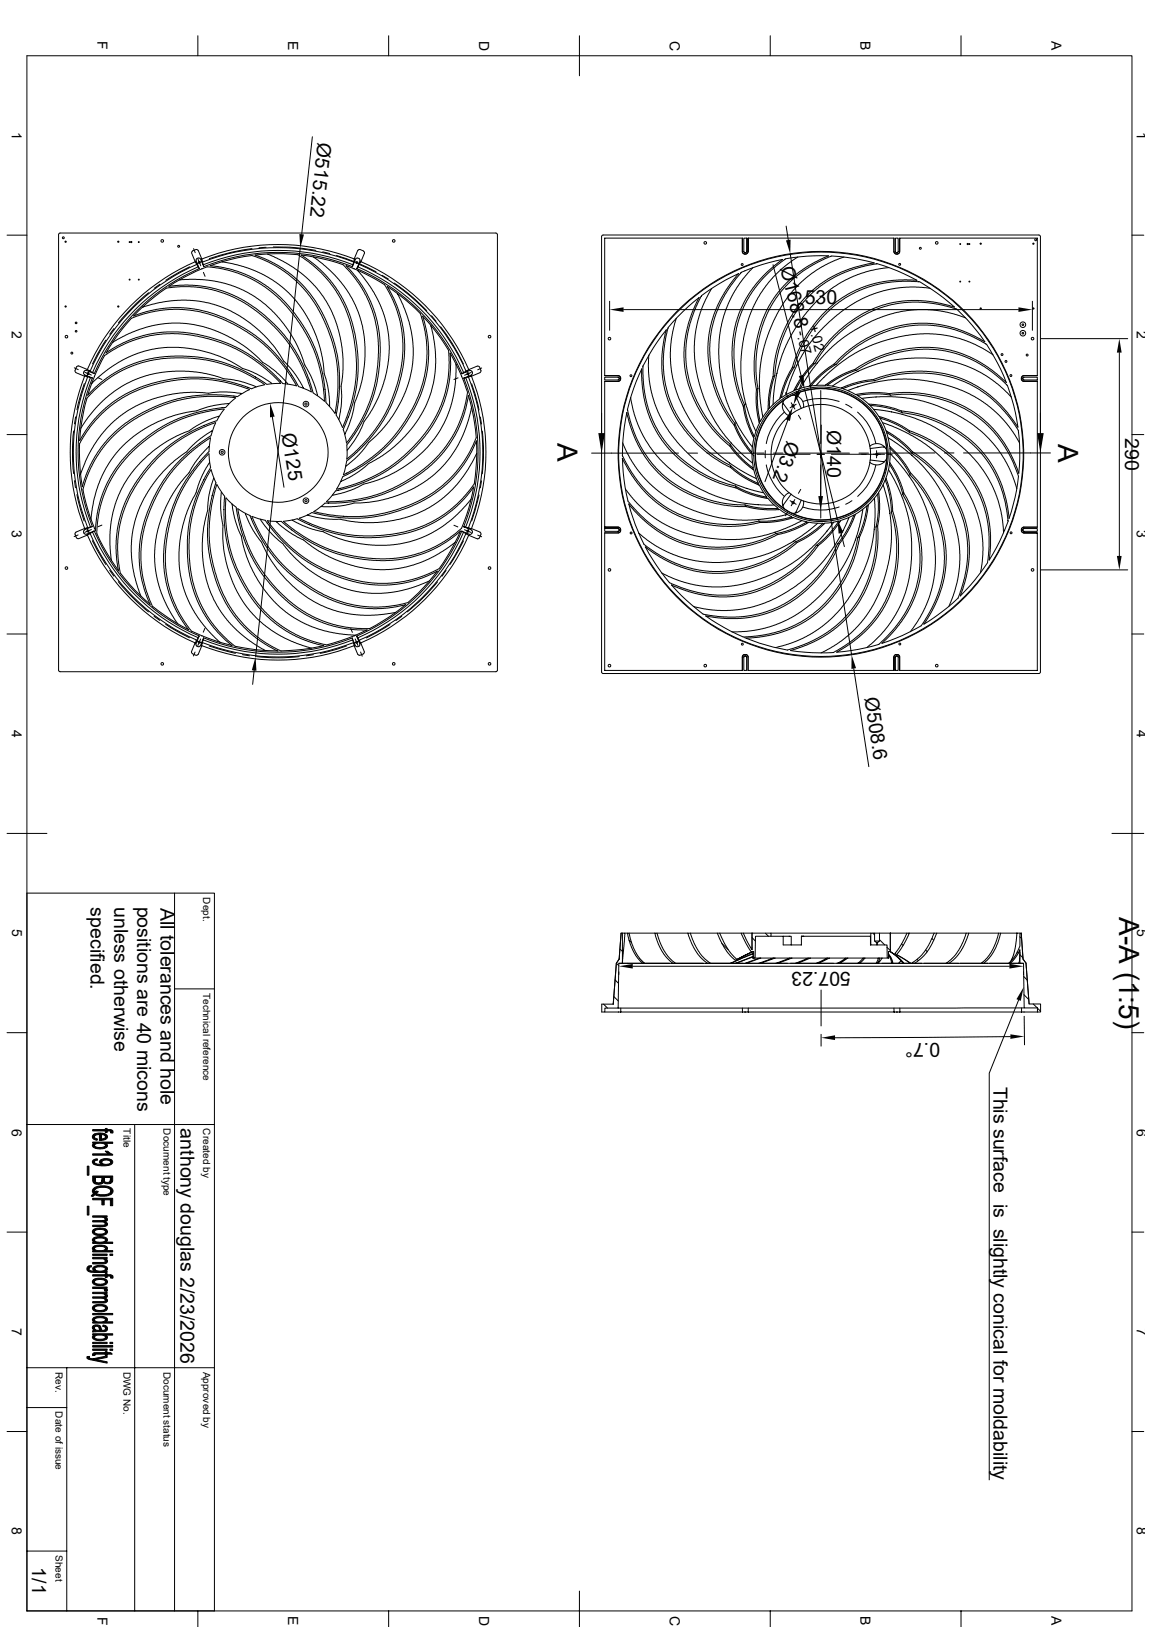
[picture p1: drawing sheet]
<svg xmlns="http://www.w3.org/2000/svg" width="297mm" height="420mm" viewBox="0 0 297 420" stroke-linecap="round" stroke-linejoin="round" font-family="sans-serif">
<defs><g id="words">
<g font-size="7.2">
<text x="143.8" y="114.4" transform="rotate(90 143.8 114.4)">A</text>
<text x="273.1" y="114.6" transform="rotate(90 273.1 114.6)">A</text>
<text x="288.8" y="236.8" transform="rotate(90 288.8 236.8)">A-A (1:5)</text>
</g>
<g font-size="5">
<text x="82" y="36.7" transform="rotate(96 82 36.7)">Ø515.22</text>
<text x="201.3" y="69.1" transform="rotate(76 201.3 69.1)">Ø168.8</text>
<text x="207.7" y="78.4">530</text>
<text x="72.6" y="112.1" transform="rotate(81 72.6 112.1)">Ø125</text>
<text x="203.1" y="113.6" transform="rotate(110 203.1 113.6)">Ø3.2</text>
<text x="213.5" y="111" transform="rotate(91 213.5 111)">Ø140</text>
<text x="290.3" y="113.1" transform="rotate(90 290.3 113.1)">290</text>
<text x="223.1" y="180.2" transform="rotate(81 223.1 180.2)">Ø508.6</text>
<text x="23.3" y="234.2" transform="rotate(90 23.3 234.2)">specified.</text>
<text x="29.4" y="234.1" transform="rotate(90 29.4 234.1)">unless otherwise</text>
<text x="35.4" y="234" transform="rotate(90 35.4 234)">positions are 40 micons</text>
<text x="41.4" y="234.4" transform="rotate(90 41.4 234.4)">All tolerances and hole</text>
<text x="219.6" y="250.9" transform="rotate(-180 219.6 250.9)">507.23</text>
<text x="242.6" y="269.2" transform="rotate(180 242.6 269.2)">0.7°</text>
<text x="256.3" y="280.5" transform="rotate(90 256.3 280.5)">This surface is slightly conical for moldability</text>
<text x="46.6" y="291.3" transform="rotate(90 46.6 291.3)">anthony douglas 2/23/2026</text>
<text x="8.3" y="404.6" transform="rotate(90 8.3 404.6)">1/1</text>
</g>
<g font-size="3.6">
<text x="25.1" y="10.7" transform="rotate(90 25.1 10.7)">F</text>
<text x="74.4" y="10.6" transform="rotate(90 74.4 10.6)">E</text>
<text x="123.6" y="10.5" transform="rotate(90 123.6 10.5)">D</text>
<text x="172.8" y="10.5" transform="rotate(90 172.8 10.5)">C</text>
<text x="222.1" y="10.6" transform="rotate(90 222.1 10.6)">B</text>
<text x="271.3" y="10.6" transform="rotate(90 271.3 10.6)">A</text>
<text x="3.1" y="34" transform="rotate(90 3.1 34)">1</text>
<text x="293.4" y="34" transform="rotate(90 293.4 34)">1</text>
<text x="3.1" y="85.4" transform="rotate(90 3.1 85.4)">2</text>
<text x="205.5" y="85.8" transform="rotate(76 205.5 85.8)">-.07</text>
<text x="208.7" y="84.1" transform="rotate(76 208.7 84.1)">+.02</text>
<text x="293.4" y="85.4" transform="rotate(90 293.4 85.4)">2</text>
<text x="3.1" y="136.9" transform="rotate(90 3.1 136.9)">3</text>
<text x="293.4" y="136.9" transform="rotate(90 293.4 136.9)">3</text>
<text x="3.1" y="188.4" transform="rotate(90 3.1 188.4)">4</text>
<text x="293.4" y="188.4" transform="rotate(90 293.4 188.4)">4</text>
<text x="3.1" y="239.9" transform="rotate(90 3.1 239.9)">5</text>
<text x="293.4" y="239.9" transform="rotate(90 293.4 239.9)">5</text>
<text x="3.1" y="291.3" transform="rotate(90 3.1 291.3)">6</text>
<text x="293.4" y="291.3" transform="rotate(90 293.4 291.3)">6</text>
<text x="3.1" y="342.8" transform="rotate(90 3.1 342.8)">7</text>
<text x="293.4" y="342.8" transform="rotate(90 293.4 342.8)">7</text>
<text x="3.1" y="394.3" transform="rotate(90 3.1 394.3)">8</text>
<text x="293.4" y="394.3" transform="rotate(90 293.4 394.3)">8</text>
<text x="25.1" y="417.3" transform="rotate(90 25.1 417.3)">F</text>
<text x="74.4" y="417.2" transform="rotate(90 74.4 417.2)">E</text>
<text x="123.6" y="417.1" transform="rotate(90 123.6 417.1)">D</text>
<text x="172.8" y="417.1" transform="rotate(90 172.8 417.1)">C</text>
<text x="222.1" y="417.2" transform="rotate(90 222.1 417.2)">B</text>
<text x="271.3" y="417.2" transform="rotate(90 271.3 417.2)">A</text>
</g>
<g font-size="2.6">
<text x="52.5" y="231.6" transform="rotate(90 52.5 231.6)">Dept.</text>
<text x="52.5" y="256.3" transform="rotate(90 52.5 256.3)">Technical reference</text>
<text x="31.9" y="291.3" transform="rotate(90 31.9 291.3)">Title</text>
<text x="42.2" y="291.3" transform="rotate(90 42.2 291.3)">Document type</text>
<text x="52.5" y="291.3" transform="rotate(90 52.5 291.3)">Created by</text>
<text x="14.4" y="354.1" transform="rotate(90 14.4 354.1)">Rev.</text>
<text x="31.9" y="354.1" transform="rotate(90 31.9 354.1)">DWG No.</text>
<text x="42.2" y="354.1" transform="rotate(90 42.2 354.1)">Document status</text>
<text x="52.5" y="354.1" transform="rotate(90 52.5 354.1)">Approved by</text>
<text x="14.4" y="364.4" transform="rotate(90 14.4 364.4)">Date of issue</text>
<text x="14.4" y="401.4" transform="rotate(90 14.4 401.4)">Sheet</text>
</g>
</g></defs>
<g fill="none" stroke="#000" stroke-width=".26">
<path d="M6.9 14.4h285.2v401.4h-285.2zM51.1 9.2v5.2M100.3 9.2v5.2M149.5 9.2v10.4M198.8 9.2v5.2M248 9.2v5.2M80.6 35.3l-2.7 25.2M202.9 58.4l.5 3.5M1.8 60.7h5.1M15.2 60.3h113v113h-113zM36.7 79.3l4.7-1.2 5.4-.6 4.8 .3 4.2 .9 4 1.7 2.2 1.2 2.6 1.8 2.5 2.1 1.9 2 3.2 4.1a9.5 9.5 0 0 0 2.7 3.4l1.6 2.1 1.8 3.1M38.4 75.6a47.7 47.7 0 0 0-7.8 7.8"/>
<path d="M41.3 73.4l-1.5 1M43.6 73.9l2.8-.3h3.3l3.3 .4 2.6 .5 3 1 2.4 1 2.1 1.2 2.7 1.8 4.8 4 3.9 4.5 1.6 2.3 2.3 4.4 1.2 2.9 1.2 3.8 2.9 2.2M46.3 72.3l2.6-.2 3.4 .1 4.6 .7 4.8 1.5 4.3 2.3 3.9 3.2 3.4 3.8 2.9 4.4 1.8 4.2a11.8 11.8 0 0 0 1.8 4.1l1.1 2.4 1 3.3M48.9 68.9l-6.1 3.4M49.4 65.3l1 2.3M49.7 64.8l-.2 .5M50 64.2l.4 1M50.4 67.6a53.7 53.7 0 0 0-27.8 27.7M50.4 67.6l.7 1.3M50.6 67.3l.8 2-.3-.4M50.6 64.4l.5 .2M50.6 64.4l-.9 .4"/>
<path d="M50.8 68.2a52.8 52.8 0 0 0-27.6 27.6M50.8 66.8l-.2 .4M51.1 66.9l.7 1.7M51.1 68.9a52.2 52.2 0 0 0-27.2 27.2M51.1 64.6l1.1 3M51.2 66.6l-.4 .1M51.2 66.6l.5 .2M51.5 69.3a51.5 51.5 0 0 0-27.2 27.1M51.7 66.8l.9 2M52.1 69.4h.1M52.1 69.4l-4.3 2.1-4.2 2.4M52.1 66.8a53.8 53.8 0 0 1 39.3 0"/>
<path d="M52.2 67.6l.3 .7M52.2 67.6a53.1 53.1 0 0 1 39.1 0M52.3 67.4l-1.7 .8M52.5 68.3l.1 .5M52.5 68.3a52.2 52.2 0 0 1 38.5 0M52.5 70.3l.4 1M52.6 68.8a51.8 51.8 0 0 1 38.3 0M53.4 68.9l2.7 .3 3.2 .6 1.9 .6 4 1.7 3 1.9 1.7 1.2 2.2 1.9 2.1 2.2 2.1 2.7 1.9 2.9 1.4 2.3 1.5 3.3 1.7 6 .6 2.8 .3 4.2M53.5 68.9l-1.3 .5M57.2 67.6l5.7 1.2 4.4 1.8 3.9 2.3 3.9 3.3 3.2 4 2.3 4.2 1.1 2.6 1 3.2 .8 4.2a15.5 15.5 0 0 0 1 4.9l.5 3.1v2.5M65 66l2.8 1 3 1.5 2.6 1.6 2.1 1.7 3.8 3.8 1.9 2.6 1.6 2.9 1.3 2.6 1.4 3.8 1.3 5.5 .4 3.1v4.1l-.3 4-.5 2.5-2.3-2.8M65 66l-5.4 1-5.4 1.6 3.4 .4 2.6 .7 3.1 1.1 2.2 1 2.7 1.6 2.1 1.5 1.9 1.7 2.4 2.5 2.4 3.1 2 3.1 1.6 3.1 1.1 2.7 1.7 5.8 .5 4.2 .2 2.8"/>
<path d="M65 64.2a54.6 54.6 0 0 0-11 2.6M68.7 63.8l-1.9 .2M69 65.6l4.2 1.9 4.4 2.9 3.6 3.4 3 4.1 2.2 4.4 1.4 5 .7 5.3-.2 4.9a18.7 18.7 0 0 0-.2 5.5l-.2 3.1-.5 2.1M70.5 63.8a49 49 0 0 1 11 .8M77.5 64.1l-11.5 105.4M80.9 66.3l4.2 3.4 2.3 2.4 1.5 1.9 2 3.1 2 4.7 1.1 5 .2 5.4-.6 4.9-1.4 5a11.5 11.5 0 0 0-1.1 4.2l-1 3.3-1.1 2.5M83.3 65l1.8 .4M86.8 66a51.7 51.7 0 0 1 10.2 4.1M91.4 66.8l-.1 .8M92.1 69.3a51.5 51.5 0 0 1 27.1 27.2M92.2 69.8l3.2 3.9 2.4 4.3 1.5 4 .6 2.5 .4 2.5v5.4l-1 5.6-1.7 4.7-2.5 4.5a15.3 15.3 0 0 0-2.3 4.3l-1.4 2.3-1.8 2.4M92.3 66.6l-.5 .2-.9 2.1 .4-1.3"/>
<path d="M92.3 66.6l.4 .2M92.3 64.6l-.9 2.2M92.4 68.9a52.2 52.2 0 0 1 27.2 27.2M92.7 68.2a52.8 52.8 0 0 1 27.6 27.6M92.7 66.8l.2 .3-.8 2.2M92.7 68.2l-.6 1.1M92.8 64.4l-.4 .2M92.9 64.4l1 .4M93.1 67.6l-.4 .6M93.2 67.6a53.7 53.7 0 0 1 27.7 27.8M93.8 64.9l.2 .4M94.1 65.3l-1 2.3"/>
<path d="M98.6 71.1l1.6 .9M101.7 73.1a48.7 48.7 0 0 1 8.4 7.1M102.5 75.8l2.1 4.5 1.5 5.2 .5 4.3v2.7l-.3 2.7-1.1 4.2-1.8 4.4-3.1 5-3.4 3.9a17.5 17.5 0 0 0-3.7 4.1l-1.5 1.5-2.5 2M155.4 60.8h113v112.9h-113zM157.3 77.8v7.5M160.9 79.9h101.9M180.4 76.8l-2.3 5.2-1.2 4.6-.4 3.2v2.4l.5 4.6 .5 2.2 1.2 3.3 2.7 5.1 3.2 4.2 3.8 3.6M180.4 76.8l-4.2 3.6-3.8 4.1-.9 4.1-.3 3.3v3.4l.5 3.9 .8 3.1 1.3 3.2 1.5 2.8 2.1 2.9 2.3 2.6 2.8 2.6 3.3 2.3 2.7 1.4M183.6 74.5l-1.7 3.1-1.1 2.9-.8 2.4-.6 3.5-.2 2.8v3.3l.9 5.2 1 3.5 1.2 3.3 2.4 4.6 1.9 2.7 2.2 2.7 2.3 2.3 3 2.7M190.6 70.6l-3.2 4.2-2.6 4.8-1.4 4.4-.5 2.4-.2 2.9 .2 4.5 1.2 5.8 2 5 1.9 3.2 1.5 2.1M190.6 70.6l-4.9 2.6-4.6 3.1-1.5 2.9-1.5 4.2-.8 3.3-.3 3.6v2.7l.4 3.1 .8 3.5 1.5 3.8 2.2 3.8 1.9 2.8 2.3 2.6 2.3 2.1M191.6 64.9l.2 .5 .4 .1"/>
<path d="M191.9 61.5h.8l-.2 3.7-.6-.2zM192.2 65.6l-.6-.4v-3.7h-35.6v35.5h3.5M192.2 69.9h.1M193 64.9l-.2 .5-.4 .1M193 64.9v-3.4v3.5M193 65l-.1 .4-.7 .2M193 61.5h37.7v3.5M194.3 69.1l-3.4 4-1.7 2.6-1.3 2.7-1.1 3-.6 2.4-.5 2.6-.2 3.6v3.5l.4 3.2 .6 3.3 .9 3.3 1 2.5 1.9 3.9 2 3.2 1.8 2.5M199.5 68.3l7.2 28.6M203.9 65.5l15.9 103.5M205.9 66.3l-2.7 1.9-2.2 1.8-2.5 2.7-1.6 2.1-2.6 4.6-.8 2-1.1 3.5-.5 2.5-.6 4.5v5.9l.4 3.4 .9 3.6 1 3.1 1.4 3.4M213.8 66l-5.5 2.8-2.6 1.8-2.4 2.1-3.7 4.3-1.7 3-1.1 2.3-1.4 5-.8 5.1v4.2l.6 4v4.1l.4 3 .4 1.5-1.3 3.4"/>
<path d="M213.8 66l-5.6 .1-3.6 .4-2.1 .4-4 3.3-3 3.2-2.2 3.1-1.9 3.8-1.3 4.1-.5 2.9-.2 2.7 .2 5 1.1 5.6 1.4 4 .6 3.3 1.9 4.6M214.6 66.1l-4.9 2.3-4.1 2.8-3.8 3.7-2.7 4-1.3 2.5-1.1 2.8-1.2 5-.4 3.9v3l.5 4.1M214.6 66.1l5.5 .6 5.5 1.2M217.8 66.3l-2.2 .8-3.4 1.7-4.4 3.1-2.5 2.4-1.9 2.2-2.9 4.6-1.4 3.1-1.4 3.7-1.4 5.8-.3 3v3.5l.3 3.9 .5 3.5M225.6 67.9l-5.6 1.2-3 1.2-2.1 1-4.1 2.7-3.4 3.2-2.1 2.6-1.3 2-2.1 4.4-1.7 5.5-.7 5.5M229.4 69.1l-3.2 .4-2.5 .6-2.5 .8-2.9 1.3-3 1.8-2 1.4-2.4 2.1-2.2 2.4-2.2 2.9-1.9 3-2.6 5.4-1.8 6.3-.6 4.1-.1 2.8M230.7 65l.1 .4 .8 .2M230.7 64.9l.2 .5 .4 .1M231.1 61.5h.7v3.5l-.2 .2-.5-.2zM232.1 64.9l-.2 .5-.4 .1M232.2 64.9v-3.4h35.5v35.5l-3.5-.1M232.2 65l-.2 .4-.4 .2"/>
<path d="M232.2 61.5v3.5M237.3 72.7l-5.4-.1-5.2 .8-4.8 1.5-4.3 2.3-3.9 3.2-2.2 2.3-1.7 2.2-2.8 4.6-2.1 5.2M237.3 72.7l4.7 3.1 4.3 3.4-5.5-1.3-3.1-.3h-2.6l-4.3 .4-4.7 1.3-3.9 1.9-3.3 2.2-2.2 1.8-3.7 3.8-1.3 1.8-1.9 3M240 74.4l-3.7-.3h-2.5l-2.8 .3-2.9 .6-3.6 1.2-1.7 .8-4.7 2.7-2.7 2.1-3.5 3.3-2.1 2.4-1.7 2.3-1.7 2.9-1.6 3.3-2 5.9M266.4 77.8v7.5M292.1 60.7h3M19.2 95l1 .4M19.4 95.7l.2 .4M19.6 96.2l2.2 .9 1.5 .4M19.8 94.7l-.5 .9M20.3 94.5l-.5 .2M20.3 94.4l2.9 1.4"/>
<path d="M21.6 96.2l.2 .5M21.7 95.8l-.2 .4M21.8 95.8l.3-.2 2.2 .8M21.8 99l-.9 2.7-1 4.1M21.8 96.7l2 .9M21.8 97.1a53.8 53.8 0 0 0 0 39.3M21.9 96.1l1.7 .7M22.6 97.2a53.1 53.1 0 0 0 0 39.1M23.1 95.6l-.7 1.7M23.2 95.8l1.1 .6M23.3 97.5l.5 .1M23.3 97.5a52.2 52.2 0 0 0 0 38.5"/>
<path d="M23.8 97.6a51.8 51.8 0 0 0 0 38.3M24.3 97.1v.1M24.4 97.2l-1.8 4.8M25.3 97.5l1 .5M26.9 91.8l2.5-1.6 3-1.6 3.5-1.2 2.6-.7 3.6-.5 2.6-.1 3.3 .2 2.8 .4 6.6 1.9 5.1 2.3 2.5 1.6 2.9 2.1 4.5 4.3-3.6 .3M27 91.8l-2.6 5.3M27.3 87.8l-3.4 6.1M27.3 91.1l4.6-2.7 2.9-1.2 3.6-.9 4.7-.6h2.9l4.1 .4 3.3 .8 3.5 1 2.4 1 3.2 1.5 2.5 1.5 3.2 2.5 2.5 2.2 2.2 2.4M29 88.4l4.3-2.3 5.1-1.8 4.2-.8h5.2l4.9 .9 4.5 1.6 2.3 1.2 3.1 1.8 3.6 2.9a16.7 16.7 0 0 0 4 3.3l2.1 1.7 2 2.2M29.4 84.8l-1.1 1.5M33.9 82.2l3.5-1.3 2.8-.6 3.4-.4 2.6-.1 2.8 .3 2.9 .5 5.3 1.7 3.1 1.4 3.3 1.9 4.6 3.4 3 3 2.1 2.6 3.2 5M33.9 82.2l-3.5 4.2-3 4.7"/>
<path d="M34.5 81.6l3-1.1 2.9-.7 3.3-.3 3-.1 4.4 .5 3.8 1 2.7 1 2.5 1.2 4.2 2.4 3.2 2.3 1.8 1.7 2.4 2.4 2.3 2.9 3 4.9M34.5 81.5l4-3.8 4.6-3.4 3.5-.3 4.7 .2 4.3 .8 3.8 1.3 3.9 2 3.7 2.6 3.7 3.3 3.1 3.5 1.7 2.4 1.8 3.3 2 4.4 1 3.3-3.3-1.3M66.1 99.9l-3.3-1.3-2.9-.6a18.4 18.4 0 0 1-5.2-1.2l-5.1-.9-5.2-.1-3.1 .4-2.7 .5-3.8 1.3-3.5 1.8-4 2.9-3 3-1.7 2.2-1.8 2.7M68.3 99.3l-3.6-2.2-2.9-1.5-2.9-1.2-3-.9-2.9-.6-3.9-.4-3.9-.1-3 .1-3.3 .5-2.7 .7-5.3 2.2-2.2 1.3-2.7 2.1-3.6 3.5M68.3 99.3l-3.4 1.1M68.8 99.1l-2.3-1.4-3.9-2.2-5.5-2.1-6.1-1.2-3.9-.3h-3l-3 .3-3 .6-2.9 .8-2.9 1.2-2.9 1.5-1.9 1.3-2.8 2.3-2.1 2.1M70.1 99l-2.7-1.8-2.6-1.3a24.2 24.2 0 0 1-5.5-2.8l-4.9-1.9-4.1-1-4.2-.5h-3l-2.7 .3-4.8 1.2-4 1.8-3.7 2.3-4.3 3.7M72.9 99l3.6 .6M108.5 81l.9 3.3 .5 2.8 .3 5.5-.3 2.5-.8 3.7-1.9 5.2-1.9 3.5-1.8 2.7-3.7 4.5-2.1 1.9-2.6 2.1-3.1 2-3.4 1.9M108.5 81l-4.1-3.8-4.5-3.2 2.5 5 1.1 3.4 .6 3 .3 3.3v2.6l-.3 2.6-.6 3.3-1 3.6-1.1 2.8-2.3 4.6-1.1 1.8-2.7 3.4-3.1 3.3-2.7 2.3-.9 3.6M111.2 84l.7 3.1 .4 3.1 .1 4.6-.5 3.9-.6 2.6-1.2 3-2.5 4.5-3 3.7-3.9 3.7-3.8 2.5a11.3 11.3 0 0 0-3.6 2.5l-2.5 1.7-2.9 1.4M111.3 81.5l1.2 1.4"/>
<path d="M113.7 84.4a49.2 49.2 0 0 1 5.9 9.6M117.7 94l-.1 4.4-.9 5.3-1.6 4.5-2.5 4.3-1.1 1.6-2.6 2.7-3.7 3.1-5.1 3-4.3 1.6a14.5 14.5 0 0 0-4.6 1.8l-2.5 .9-2.9 .6M118.2 97.5l-1.1 .5M119.7 97.6a51.8 51.8 0 0 1 0 38.3M120.2 97.5a52.2 52.2 0 0 1 0 38.5M120.3 95.6l.7 1.7M120.9 97.2a53.1 53.1 0 0 1 0 39.1M121.3 95.7l.5 .2M121.6 96.1l-1.7 .8M121.7 97.1l-2 .5M121.7 97.1a53.8 53.8 0 0 1 0 39.3M121.7 96.8l-2 .8"/>
<path d="M121.7 99.1l.9 2.6 1 4.1M121.8 95.8l.1 .4M121.9 96.3l-.2 .4M123.7 94.7l-.5-.2-2.3 .9-1.7 1.1 2-.9M123.7 94.7l.4 1M123.9 96.2l-2.2 .9M124.1 95.7l-.2 .4M124.3 95l-1 .5M156 97.4h3.6l.2 .5-.2 .2h-3.6zM156 96.9h3.6M159.5 97l.4 .2 .2 .4M159.6 97l.4 .2 .1 .4"/>
<path d="M159.6 98.5l-3.6-.1v37.7h3.5M160.1 97.8l-.2 .5-.4 .1M160.1 97.8l-.1 .5-.4 .1M160.1 97.6v.2M165.6 95.2l.1 4.5 .5 3 .6 2.8 1.9 4.7 1.7 2.9 1.4 1.8 3.8 3.9 4.6 3.3 2.2 1.2 3.2 1.4 4.3 1.2M165.6 95.2l-2.1 5.1-1.6 5.4M167.4 91.7l-.1 3 .2 3.3 .6 3.1 .8 3 2.1 4.7 1.5 2.4 2.3 3 2.4 2.6 2.9 2.6 4.5 3.2 5.4 2.5 3.9 1.3 3.1 .8M171.9 85.1l-.9 4.8-.2 5.3 .4 3.5 .4 2.2 1.7 4.6 1.2 2.2 2 3.1 3.8 4.2 3.5 2.9 2.9 1.9 1.9 .8M172 85.1l-3.3 4.5-2.8 4.8 .1 4.5 .9 5.3 1.3 3.9 1.8 3.5 2.1 3 2.6 2.7 2.7 2.3 2.6 1.8 2.6 1.5 2.7 1.2 4.5 1.4 4.3 1.9 3.6 .9M174.5 82.1l-.9 3.6-.4 2.3-.2 2.9 .1 3 .5 3.6 .6 2.5 2 5.2 1.5 2.6 2.2 3.5 2 2.5 1.9 2 2.2 2 2.6 1.9 3.5 2.3 3 1.5M199.5 97.2l-1 4.4-.3 4M199.9 96.9l.3-2.5 .7-3.8 1.2-3.6 1.9-4.2 1.5-2.5 2.6-3.2 2.4-2.3 2.4-1.8 2.4-1.5 3.3-1.4 3.6-1.2 4.2-.8 5.2 1.8 5 2.4h-4.7l-5.6 .7-5.1 1.7-3.6 2-3.9 3-3.8 4.2-3 4.7-1.9 4.6a5.5 5.5 0 0 1-1.2 2.8l-1.6 3.6-.9 3.2"/>
<path d="M199.9 96.9l-.4 .3M199.9 96.9l-.7 2.4-.4 2.4-.2 3.7 2.7-2.6M204.9 94.7l-.5 .2M204.9 94.7l-1.9 3.7-1.3 4.1M207.3 97.7l-1.3 3.4M209.4 99.5l-.5 .1M209.8 93.8l-2.8 3.3-2.1 3.7M210.3 93.8h-.5M213 99.4h.5M213 99.5h-3.6M213.5 99.4v.1M213.5 99.4l3.5-2.2 3-1.3a6.1 6.1 0 0 0 3-1.5l2.6-1.4 3.3-1.2 3.7-1 3.6-.5 3.4-.2 3.4 .3 3.8 .9 1.8 .6 3.2 1.4 2.4 1.4 3.4 2.6 2.4 2.2 1.6 5.3 1.1 5.5-3.1-4.2-4.2-4.2-3.3-2.2-4.6-2.2-3.6-1-5.9-.7-5.1 .3-2.9 .5-3 .8a5.7 5.7 0 0 1-2.9 .7l-3.7 .8-3.3 1.3-3.6-.7"/>
<path d="M214.8 99.7l3.1-2 3.2-1.7 5.6-2.2 5.5-1.1 3.9-.3 3.6 .1 2.5 .2 3.2 .6 3.8 1.1 2.3 .9 2.9 1.6 3 2.2 3.6 3.4M215.3 94l.5 .1M215.7 86.7l2.1-1.8 2.7-2.1 4.9-2.7 2.8-1 3-.7 2.6-.3 3.3-.1 4.9 .5 4.9 1.3 3.8 4 3.4 4.4-2.7-1.5-3.5-1.5-2.8-.9-3.1-.6-5.1-.3-3 .3-3 .7-4.4 1.5-4.5 2.4-3.5 2.5-3.3 3.2-3.3 2.4-1.8 1.8-1.2 1.5-3.5 1 1.4-2.7 2.8-3.5a5.4 5.4 0 0 0 1.8-2.5l1.9-2.6zM220.6 95.4l.4 .2M220.6 95.4l4.5-2.6 5.2-2 2.5-.5 3.6-.6h4.9l4.1 .7 5 1.8 4.7 2.7 2.1 1.6 2.5 2.3-2.3-5.1-2.8-4.8-4.3-2.3-4.1-1.6-4.7-.9-4.6-.2-2.9 .3-3.8 .9-3.2 1.1-3.6 1.9-3.7 2.4-3.9 3.5-3.2 2.3-3.2 3.2M220.6 95.4l-3.6 1.4-4 2.6M225.3 98l.5 .3M249.1 82l-2.8-.9-3.6-.8-3.3-.4h-2.7l-5.1 .7-5.2 1.7-3.1 1.4-3.3 1.8-3 2.1-2.4 2-2.5 2.6-2.3 2.9-3.2 5.1M256.2 91.6l-2.5-1.6-2.7-1.4-5.3-1.7-3.3-.6-2.6-.2-3 .1-3.1 .4-6.4 1.6-3.9 1.5-2.7 1.4-2.9 1.9-2.5 1.9-1.9 1.7-2.7 2.8M263.6 97.8l.1 .5 .5 .1M263.6 97.6v.2M263.6 97.8l.2 .5 .4 .1"/>
<path d="M264 97.4h3.7v.7h-3.6l-.2-.2zM264.2 97l-.5 .2-.1 .4M264.2 98.5l3.5-.1v37.7h-3.5M264.2 97l-.4 .2-.2 .4M268.6 87.4h22.4M288.8 91v52.5M1.8 112.2h5.1M19 111.3a48 48 0 0 0 0 11M19.5 107.6l-.3 1.8M22.4 102.8l-1.2 5.4-.6 5.5M53.9 117.1l-3.8 4.5-2.1 3.1-1.8 3.3-2 5.6-.9 4-.5 3.5-.1 4 .1 2.3 .5 3.1 .7 2.5 2.1 5 1.4 2.3 1.9 2.7M53.9 116.6l-2 2.1-2.3 2.8-1.6 2.5-2.1 3.6-1.2 3-1.1 3.3-1.2 6.6-.2 2.5 .1 3.6 .9 5.2 1.1 3.2 1.3 2.8 1.5 2.6 1.6 2.2"/>
<path d="M53.9 115.3l-2.2 2.3-1.7 2.4a21 21 0 0 1-3.5 4.8l-2.7 4-2.2 5.1-1.3 4.6-.4 4.5 .3 4.4 1 4.5 2.1 5 2.6 4.2M53.9 117.1l.5 3.6M54.1 119.4l-2.1 3.7-1.4 4.1-1.4 2.7-1.4 3.6-.7 2.3-.7 3.7-.2 3v3.2l.3 2.6 .7 3 .7 2.2 1.6 3.4 1.6 2.6 1.9 2.5 3.8 3.8M54.3 113l-5.2 3.9-2.4 2.2-2.5 2.9-2 2.7-1.7 3.1-2.4 5.7-1 3.2-.4 2.4-.3 3.1v2.5l.3 3.2 .6 3.1 2.1 5.6M54.3 113l-.4 3.6M54.4 112.5l-3 2-2.9 2.3-2.1 2-2.6 3-3 4.4-2.8 6.1-1.6 5.8-.4 2.9-.1 3.2 .2 2.8 .5 2.7 1 3.5 1.1 2.8M54.8 111.2l-2.9 1.9-2.3 2a14.5 14.5 0 0 1-3.7 3.1l-1.8 1.6-2.1 2-3.3 4.2-2.6 4.8-1.3 3.6-.8 4.5-.1 4.6 .8 5.1 1.7 5.3M55.6 109.1l-3.2 1.2-2.7 1.3-2.8 1.6-3.2 2.3-2.7 2.4-1.9 2-3.7 4.9-1.6 2.7-1.2 2.6-1.1 3-.7 3.2-.4 3.2v2.7l.1 2.5 .6 3.3M55.7 109.1l-1.3 3.4M55.8 108.6l-5.8 2.4-3 1.7-2.8 1.9-2.5 2.1-2.2 2.2-2.4 2.8-2.3 3.1-1.2 2.2-1.5 3-.7 2-1 3.7-.4 3.2-.1 2.7 .2 2.8 .5 3-3-4.7-2.6-4.9M56.5 107.4l-3.3 1.2-2.6 1.4a16.2 16.2 0 0 1-4.8 2.4l-4.7 2.8-3.1 2.5-1.9 1.9-2.3 2.6-2.2 3.6-1.8 4.2-1.1 4.7-.3 3.2v2.8l.3 4.1M57.8 105.6l-3.7 .5-3.1 .7-5.4 1.9-5.1 2.8-2.7 2-3 2.5-2.4 2.4-2.3 3-2.5 4.3-1 2.6-.9 3.2-.6 3.4-.1 2.9"/>
<path d="M57.9 105.6l-2 3.1M58.2 105.2l-3.1 .3-4.2 .9-6 2.1-3 1.6-2.3 1.4-2.6 2-3.1 2.7-2.4 2.5-2 2.7-2.3 4.2-1.1 3-.9 3.2-.6 5.3M59.1 104.2l-4 .5-2.4 .6a13.9 13.9 0 0 1-4.7 1.2l-5.1 1.4-3.7 1.7-4.7 3-3.6 3.4-2.6 3.3-2.3 4.4-1.7 5-.8 5.4M60.8 102.7l-3.9-.4h-3.5l-4.1 .4-2.3 .4-2.8 .7-3.2 1.2-3.5 1.6-2.9 1.7-4.4 3.3-2.6 2.7-1.4 1.8-1.7 2.6-1.2 2.2-1.2 3.1-.7 2.5M60.8 102.7l-2.6 2.5M62.3 101.6l-3.7-.4-2.7 .1a10.5 10.5 0 0 1-4.4 0l-4.9 .1-3.3 .5-2.8 .8-3.8 1.4-4.1 2.1-4 3.2-3.1 3.6-2.6 4.3-2.1 5.2M64.3 100.5l-3.6-1.2-4.5-1-4-.5h-3.8l-5.1 .7-4.8 1.2-4 1.5-2.8 1.5-4.1 2.9-2.9 2.8-2.3 3-1.9 3.2 .1 5.5 .7 5.5 .8-2.7 1.1-2.7 1.2-2.2 1.7-2.6 2.1-2.5 2.4-2.2 1.9-1.6 3-1.9 5.9-2.8 3.4-1.2 2.9-.7 6.2-.6h3.2l4.1 .5M64.4 100.6l-3.1 1.8M64.8 100.3l-5.7-1.8-4.3-.8-2.5-.3h-3.6l-2.9 .2-6.9 1.5-2.6 .8-4 1.9-4.4 3-3.7 3.6-1.6 2.1-2.1 3.2M70.3 107.6l3 18.2M86.7 107.1l.5-2.5 .4-4v-3.5l-.2-3.3-.4-2.6-1.1-3.8-1.3-3.5-1.5-3.3-2.9-4.6-1.9-2.2-2.5-2.4-4.3-3-2.4-1.3-3.3-1.3 5.6-.3 5.5 .2 3.4 2.4 2.7 2.4 3.1 3.8 2.4 3.9 1.6 4 .9 3.5 .8 5.2 .2 4.6-.3 3.9-.8 3.8-1.4 4.5-1.1 2.6M86.7 107.1l1.7 3.3"/>
<path d="M88.6 110.8l1.4-3.4 1-3 .9-3.7 .4-3.4v-5.9l-.4-3.2-.7-3.6-.9-3.3-1-2.4-2.6-4.6-2.2-2.8-2-2-2.3-1.9-2.5-1.8 5.5 1 5.3 1.5 3 3.3 2 2.9 1.6 3.1 1.6 4.8 .9 5.2 .1 3.6-.4 4.8-.7 3.7-1.1 3.7-1.3 3.2-2.2 4-2.6 3.7M88.6 110.9l.8 3.5M89.5 114.9l2-2.8 1.7-2.8 1.4-2.6 1.4-3.4 1.1-3.6 .5-2.6 .4-3 .1-4.6-.2-3.6-.5-2.6-.6-2.4-1.1-3-2.4-4.3-2.1-2.9-1.9-2.1a43.3 43.3 0 0 1 10.1 5.1l1.7 3.1 1.1 2.7 .8 2.6 .7 3.1 .3 5.6-.7 5.5-.9 3.3-1.3 3.5-1.5 3.3-1.2 2.2-1.6 2.4-2.2 2.7-2.5 2.5-2.6 2.3v-3.6M120.9 102.1l1.3 5.4 .7 5.5-1.9 4.1-2.8 4.1-2.5 2.8-3.4 2.8-3 1.9-3.8 1.7-4.5 1.6-4.1 .9-4.1 .4h-3.1l-4.2-.3-4.5-1 2.9-2.1 6.5-.3 4.5-.8 4.2-1.3 4.9-2.3 4.8-3.2 2.5-1.9 1.9-1.9 2.6-3.2 1.3-2 1.3-2.6 1.1-2.8 1.4-5.5M121.7 105.2l-1.5 5.2-2 4.5-2.6 3.9-3.4 3.5-2 1.7-2.5 1.5-4.1 2-4.8 1.5-5.2 .8a16.8 16.8 0 0 0-5.4 .8l-2.6 .2h-2.8M122.9 113.8v5.5l-.3 3.7-.3 2.1-2.8 3.5-2.7 2.5-3.6 2.6-3.6 1.9-4.8 1.6-3.4 .7-5.1 .4h-3.5l-4.5-.5-2.8-.7-5-1.8-3.3-1.5 3.3-1.5 3.6 .8 3.4 .5 2.5 .2 4.8-.2 5.6-1 5.6-1.9 5-2.5 2.2-1.5 2.6-2.2 1.8-1.9 2-2.6 2-3.2 1.3-3M123 117l-2.2 4.1-2.9 4-2.2 2.2-2 1.8-3.8 2.4-4.2 1.8-3 .8-2.8 .5-5.9 .3-4-.4a15.2 15.2 0 0 0-5.2-.5l-3.4-.5-2.1-.6M124 107.7l.2 1.8M124.5 111.3a48 48 0 0 1 0 11M152.7 117h22.4M160.6 118.3l1.7 3.2 1.6 2.5 1.7 2.1 1.9 2 2.5 2.1 2.2 1.5 2.4 1.3 2.5 1 2.7 .8 3.3 .7 5.6 .4 3.5-.3 4-.7 3.8-.2 4.6-1.1M160.6 117.5l2.8 5.1 3.4 4.2 3.6 3.2 4.4 2.5 4.8 1.8 5.4 1h5.5l5.3-.8"/>
<path d="M160.6 117.5l.3-5.6 .8-5.4 1.6 5.4 2.1 4.3 2.7 4 3.9 3.8 1.6 1.2 3.1 1.8 3 1.4 2.9 1 4.4 1 5.5 .4M160.6 118.3l.4 5.6 1.1 5.4M160.7 114.3l2.4 4.9 3.3 4.4 2.7 2.6 2.5 1.8 4.9 2.8 3.6 1.4 3.7 1.1 5.9 .9 3.1 .1 3.5-.2 3.3-.5 3.5-.8M161.9 105.7l1.6 5.6 2.2 4.6 2.7 3.9 3.6 3.5 4 2.8 3 1.5 2.8 1.1 5 1.2 5.4 .4M162.7 102.6l.7 3.6 .8 2.4 2.3 4.9 1.6 2.4 2.1 2.5 2 2 2.2 1.9 2.3 1.7 4 2.3 2.3 1.1 3.6 1.3 3.7 .9 2.7 .4 3.3 .3h3.4M177.5 117h2.5M182.5 117h14.6M188.4 115.2l1.9 2.4 2 2 2.1 1.6M188.4 114.7v.5M188.4 114.7l3.1 3.7 2.8 2.4M189.5 109.9l1.8 3.7 2.6 3.5M189.7 109.3l-.2 .6"/>
<path d="M189.7 109.3l1.7 3.8 2.5 3.5M191.8 104.9l.9 4.1 1.7 4M191.8 104.9l-1.6-4.2-.8-3.5-.3-2.5-.2-2.8 .1-3.1 .9-5.4 .9-2.7 1-2.2 2.5-4.2 3.3-3.7 4.3-3.6-5.3 1.3-5.3 2-1.4 1.6-2.9 4.3-1.5 2.8-1 2.7-.9 3.3-.4 3.7 .1 4.2 .5 3.3 .8 3.3 1.6 4.1 1.5 2.8 2 2.9M192.1 104.4l-.3 .5M193.9 116.6v.5M193.9 116.6l.1 .1M193.9 117.1l.1 .1M194.1 117.2l.3 3.6h-.1M194.3 117.2v.1M194.3 117.3l.2 .2M194.4 113l.1 .1M194.5 117a17.4 17.4 0 0 1 25.3-15.2 17.4 17.4 0 0 1 2.3 29.4 17.4 17.4 0 0 1-27.4-11l-.2-2.6"/>
<path d="M194.5 117l-.2 .2M194.5 117.6h.1M194.6 112.5l-.2 .5M194.6 113.1l-.5 3.6M194.6 112.5v.1M195.3 117.3h13.7M195.6 100.2l-.1 4.1 .7 4.5M195.6 100.2l-.4 .4M196.1 108.7l-.2 .4M197.5 116.3v1.9M198.2 105.6v.1M198.3 105.7l-2.1 3.1"/>
<path d="M198.5 105.3l-.3 .3M199.6 117h2.5M201.7 102.5l-.4 .3M201.7 102.5v.1M202.2 104.3l1.9 2.6 2.7-1.5M202.2 104.3l-.2-.3a2.68 2.68 0 0 0 1.6 3.3M202.4 103.3a17 17 0 0 0 0 28M202.4 103.2l-.3 .6 .1 .5M202.4 106.4a14.7 14.7 0 0 0-4.7 8.1M202.7 101.4l.6 1M203.3 108.5l-5.9 15.8M203.6 107.4a12.9 12.9 0 0 0 .6 20.2"/>
<path d="M204.2 106.9l-.6 .5M204.2 104l.9 1.6M204.5 102a16.9 16.9 0 0 1 24.3 14M204.5 117h14.7M204.8 104.5l-.2 .6M204.9 100.9l-3.2 1.7M204.9 100.8h.1M205.3 102.1l.1 .3M205.3 102.1a2.73 2.73 0 0 1 2 3.1M205.4 100.6l-.5 .2M205.4 102.4l-.4-.4a4.3 4.3 0 0 0-2.6 1.2M205.4 104.4l-1.5 .9"/>
<path d="M205.4 102.4l1.4 3M206 107.2l.6 1M206.8 105.4a12.9 12.9 0 0 1 17.7 10.4M207.2 103.6a14.7 14.7 0 0 1 9.3 0M207.6 100.4l8.5 33.7M211.8 116.3v1.9M211.8 100.8v13.7M211.9 109.7l-.1 18.4M212.7 117.3h-1.8M214.5 117.3h13.8M217.1 100.2l.5 .1M217.5 100.3l4.7-1.5 3.5-.5 2.7-.9 3.1-.7 4-.4 3.9 .1 3.5 .4 3.2 .7 3.8 1.5 3.7 2.2 3.6 2.9 3.1 3.5 2.5 3.5 .3 5.5-.2 5.6-2.2-5.2-1.6-2.7-1.7-2.4-2.3-2.5-2.2-1.9-2.5-1.7-2.5-1.4-4.9-1.8-5.8-1.1-4.2-.2-3.7 .3-2.2-.3h-2.4l-3.8 .6"/>
<path d="M217.6 100.4l3.3 1.5M218.2 104.4l1.6 .9M218.8 100.8l5.9-1.9 4.6-.8 2.4-.2h3.4l3.2 .3 4.3 .8 3 .8 2.5 .9 3.5 1.7 4.2 3 3.9 3.9 1.7 2.2 1.7 2.8M220.9 101.9l.5 .2M221.3 106.4a13.9 13.9 0 0 1 4.7 8.1M221.3 102.1l2.7-.4h3.2l2.6 .3 5.2-.2 4.4 .5 3.2 .7 4 1.4 3.8 2 2.7 1.9 3.1 2.9 2.8 3.7 2.2 3.9 1.6 4-.2 2-.7 3.7-1.5 5.3-.4-2.9-.7-3-.8-2.6-1.4-3.3-1.5-2.6-1.9-2.6-3.8-3.7-3.5-2.4-5-2.5-4.1-1.3-4.7-.8-4.2-1.3-4.2-.4zM221.7 117h2.4M222.4 102.9l3.7-.5h4.2l4.9 .5 3.2 .7 3.4 1.1 6.1 2.9 3 1.9 2.1 1.6 2.4 2.3 1.9 2.3 2 3 1 2 1.1 2.3 1 3.2M224.2 104.4l.4 .3M224.5 115.1a2.77 2.77 0 0 1 3.8 .3l-3.7 .4M224.5 118.7v.7M224.5 104.7l2.3 2.8 4.3 1.6 3.5 2.1 2.8 1.1 2.5 1.2 2.5 1.6 4.2 3.4 3.5 3.9 1.7 2.5 1.3 2.4 .9 2.3 .9 3.1 .7 5.4v2.8l-.3 3.7 2.7-4.9 2.1-5.1-.6-4.4-.8-3.2-1-2.8-1.4-2.7-1.8-2.9-1.9-2.3-2.7-2.6-3.3-2.3-3.4-1.9-3.5-1.4-3.6-1-3.3-.5"/>
<path d="M224.5 104.7l4.1 .5 4.2 1.4M224.6 115.8v2.9M224.6 118.7l3.7 .5M225.4 105.7l6.4 1 2.7 .7 3.6 1.4 3.2 1.6 2.5 1.5 3.2 2.4 2.5 2.2 2.6 2.7 1.5 2 2.6 4.6 1.3 3.1 .8 3 .4 2.4 .3 3.2M226.2 116.3v1.9M226.9 107.6l.3 .3M227.8 109.1l3.5 1.3 3 1.5 3.1 1.8 2.4 1.7 4 3.6 2.6 3 2 2.8 1.3 2.1 1.6 3.3 .9 2.2 1 3.8 .4 3.2 .1 2.8-.2 2.7-.5 3M227.9 115.4l.5 .1 .4 .6M228.3 119.2a2.77 2.77 0 0 1-3.8 .2 12.9 12.9 0 0 1-17.7 9.7M228.6 111.3l-1.5-3.4 4.1 1.6 3.5 2.2 3.2 1.3 3.2 1.8 3.2 2.3 3.5 3.3 3 3.8 1.8 3.2 1.2 3.1 .7 2.3 .5 3 .2 5.4-.4 4-3.3 4.5-3.7 4.1 1.6-5.1 .7-4.8v-3.1l-.2-2.8-.9-4-1.8-4.4-1.4-2.5-1.9-2.7-1.8-2.2-2.5-2.4-4.2-3.2M228.7 111.3h.1M228.7 111.3l.2 .5"/>
<path d="M228.8 111.3l3.1 2 3.5 3.3M228.8 118.4l-.4 .6-.5 .1M228.8 118.5a16.9 16.9 0 0 1-24.3 14M228.8 116.1v2.3M228.8 111.7l.8 3.6 1.7 1.6 1.7 2.1 1.9 3 1.9 2.1 1.7 2.2 2 3.5 2.3 5.4 1 4.3 .3 2.7v3.3l-.8 5.1-1.9 5.4-1.6 2.9-1.4 2.2M228.8 111.7l3.5 2.3 3.1 3.1M229 117.3h1.2M229.2 113l2.4 1.6 2.9 2.2 3.3 3.2 1.9 2.1 3.1 4.6 2.8 6.1 .8 2.4 .8 3.4 .4 2.9 .1 3.2-.2 2.7-.5 2.8-1 3.5-1.1 2.8M229.4 101.6l.4 .4M229.5 119.9l-.9 3.6M229.5 119.9l2.3 4.1 1.2 3.7 1.6 3 1.3 3.5 .6 2.3 .7 3.8 .2 2.6v3.3l-.3 2.6-.7 3-1 2.8-1.3 2.8-3 4.5-4.3 4.4M229.6 119.5l-.1 .5"/>
<path d="M229.7 115.8l2.3 2.4 1.6 2.2 1.2 2.2 2.9 3.4 1.8 2.8 1.4 2.8 1.5 3.8 .8 3.5 .5 3.6v3l-.7 4.4-1.1 3.9-2 4.3-2.2 3.4-4.9 2.6-5.2 2 2.1-2.1 2.2-2.6 3-4.7 1.9-4.7 .7-2.9 .4-3.3-.2-5.3-1.1-5.7-1.6-4.2-1.8-3.4-1.5-4.2-2.1-3.6zM229.7 115.4v.4M229.7 117.1l2.1 2.2 2.6 3.4 3.1 5 1.4 3.4 .9 2.7 .9 4 .5 3.3 .2 2.4-.1 3.5-.9 5.3-.8 2.6-1.6 3.3-1.5 2.7-1.6 2.2M232.6 106.1l.2 .5M234.6 111.2l.1 .5M235.4 116.6v.5M235.4 117.1l3.8 2.9 2.2 2.1 2.7 3.2 1.7 2.8 1.8 3.4 1 2.8 .7 3 .3 2.5 .1 4.1-.4 3.3-.9 3.8-1.2 3.4-4.2 3.6-4.6 3.1M241.3 116.9l-14.7 .1M243.7 116.9h2.5M248.6 116.9h22.5M292.1 112.2h3M19.2 124.1l.3 1.8"/>
<path d="M19.3 137.9l.6 1 .3 .1M19.6 137.4l-.2 .5M19.9 127.7l1.8 6.8M20.2 138.1l-1.1 .4M21.4 126.4a46.6 46.6 0 0 0 3.3 10.6M21.5 137.3l.2 .4M21.7 137.7l.5 .2M21.8 136.8l-.2 .5M22.4 136.2l.7 1.7M22.6 138.1a53.7 53.7 0 0 0 27.7 27.8M23.2 137.7a52.8 52.8 0 0 0 27.6 27.6M23.6 136.7l-1.7 .7"/>
<path d="M23.8 135.9l-1.9 .5-2.3 1M23.8 135.9l-2 .9M23.8 139.6l3.5 6.1M23.9 137.4l.4-.3-2.1 .8M23.9 137.4l-3.6 1.7M23.9 137.4a52.2 52.2 0 0 0 27.2 27.2M24.3 137a51.5 51.5 0 0 0 27.1 27.2M24.3 136.4h.1M26.3 135.6l-1 .4M54.3 120.7l-1.3 2.4-2 4.2-1.3 3.6-.6 2.6-.8 5.8 .3 7 .4 2.6 1 3.6 1.1 3 1.3 2.6 2.9 4.1 3 3.1 1.6 1.4M54.4 121.2l-1.6 3-1.7 4.1-1.6 5.3-.5 3.2-.2 3.7 .1 3.4 .3 3.3 .6 3.3 .8 2.6 1.1 2.6 1.3 2.6 1.7 2.4 1.8 2.3 2.3 2.3 1.9 1.6M54.5 121.2l1.3 3.5"/>
<path d="M55.2 123.4l-1.1 3.4-.4 2.9a13.5 13.5 0 0 1-.8 4.8l-.7 4.6 .2 5.6 .9 5 1.7 4.8 2.4 4 1.7 2.2 2.1 2.1 3.4 2.7 3.9 2.5M55.7 124.6l-1 3.3-.8 4.5-.3 3v3.4l.2 3.1 .6 3.5 1.7 5.6 1.2 2.8 1.6 3 1.7 2.4 1.6 1.9 1.9 1.9 2.4 2 2.7 1.8 2.5 1.3-5.5-.4-5.5-.9M55.9 125.1l-1 3.8-.7 4.5-.2 3 .1 4.5 .9 4.9 1.1 3.8 1.3 3.5 2.4 4.3 3.1 3.9 2.9 2.6 2.7 2 4.1 2.2 5.5-.5 5.5-.9-2.8-.7-2.8-1-2.6-1.2-3-1.8-1.6-1.3-2.6-2.3-1.7-1.9-2.3-3.2-3.1-5.5-1.4-3.4-.9-3.3-.5-2.8-.5-4.1 .2-6.1M56 125.1l2 3M57.1 127.1l-.2 2.1 .2 4.3a17 17 0 0 1 .4 5.4l.5 4.7 1.4 5 1.9 4.4 1.7 2.7 1.4 1.9 3.6 3.6 4 2.7 4 2 4.4 1.4M59.9 130.1l.6 3.5 .9 2.8a18.4 18.4 0 0 1 1.6 5.2l1.6 4.5 2.4 4.4 3.3 4.3 3.4 3.2 4.1 2.6 4.6 1.9 5.2 1.1 4.2 .4M61 131l1 5.2 1.2 3.8 1.1 2.6 1.5 2.8 1.6 2.5 3.8 4.5 2.5 2.5 2.4 1.9 3.3 2.2 2.8 1.3 2.8 1 4 1 2.5 .3h3.2l-3.3 1.5M61 131l-2.7-2.5v6l.2 3 .8 3.8 .8 2.7 1.2 3.2 1.7 3.3 2.1 3.3 3.1 3.9 2.4 2.3 2.2 1.7 4.7 2.6 2.6 1.1 4.2 1.1M61.3 131.3l1.1 4.9 1.1 3.3 1.9 4.2 1.7 3 2.7 3.5 2.8 3 3.1 2.8 3.3 2.2 4.4 2.1 3.5 1.1 3.4 .7 4.9 .2 1.9-1 3.1-1.9 4.5-3.4-2.6 .7-3.7 .4-5.1-.2-3.2-.5-2.8-.8-2.8-1.1-2.7-1.4-5.5-3.7-2.3-2-2.8-2.9-2.1-2.7-1.6-2.6-1.5-2.7-1.5-3.4M61.4 131.3l3.2 1.8M63.3 132.5l1.3 3 1.6 2.8a18.7 18.7 0 0 1 2.7 4.6l2.6 4 4.1 4.5 3.8 2.9 3.6 2 4.1 1.5 4.8 .9h5.5l4.8-.6M65 133.3l1.5 3.4 2 3.4 1.8 2.5 2 2.5 4.3 3.9 5.5 3.7 3 1.5 2.7 1 2.7 .8 2.9 .5 3 .2 2.9-.1 3.1-.4 2.9-.7"/>
<path d="M65 133.3l3.5 1M67.2 134l2.1 2.9 2 2a13.4 13.4 0 0 1 3.4 3.6l1.6 1.7 2.7 2.4 3.9 2.6 5.1 2.4 4 1.1 3.8 .5h2.7l2.9-.3 4.8-1.1 4.7-1.9M68.5 134.3l4.1 5.1 2.4 2.3 3 2.4 5.1 3.1 4.2 1.7 2.6 .9 3.4 .8 2.4 .3 4.1 .1 2.6-.2 3-.5 2.3-.7 5.2-2.2M71.3 134.6l2.4 2.1 2.7 1.7a17.4 17.4 0 0 1 4.5 3l3.9 2.3 3 1.2 2.6 .9 4.8 1.1 4.2 .2 5.3-.7 4.3-1.4 4.3-2.1 4.2-2.9M72.6 134.6l3 2.4 2.8 2 2.6 1.5 3 1.4 3.1 1.1 2.6 .7 6.6 1h3.1l3.4-.2 2.9-.5 3.5-1.1 4.2-1.9 2.8-1.8 2.6-2.1-2.5 5-2.9 4.6M72.6 134.6l-3.6-.2 2.3 3 2.4 2.5 4.1 3.6 2.4 1.6 3.2 1.7 3.6 1.5 3.6 1.2 3.2 .7 2.8 .3 3.5 .1 2.4-.2 2.9-.5 2.5-.8 2.5-.9 2.9-1.4M73.1 134.6l2.9 2.3 2.9 1.9 2.1 1.2 3.9 1.8 2.9 .9 3.3 .8 6 .7h3.4l2.7-.2 5.3-1.3 2.6-1 3.6-2 4.4-3.3M86.6 126.7l2.7-.6 3.8-1.3 4-1.7 2.5-1.4 2.4-1.6 2.6-2.2 2.8-2.7 2.1-2.4 3.1-4.5 2-4.6 .9-3.1 .6-3.1 .2-3.3-.1-3.1a43.4 43.4 0 0 1 4.4 10.4l-.5 2.6-.8 3.1-1.3 3.1-1.2 2.2-1.6 2.6-1.9 2.3-1.7 1.8-3.1 2.6-5.4 3.4-5.8 2.5-2.9 .8-3.8 .7-6.4 .3 2.4-2.8M88.5 123l2.4-1.2 3.8-2.3 2.3-1.7 2.5-2.2 2.4-2.5 1.8-2.3 2.1-3.3 1.6-3 2-5 .6-2.5 .5-3.6 .1-3-.2-3.2-1.3-5.6 3.5 4.3 3.1 4.5 .2 3.5-.4 4.5-.9 3.9-1.8 4.6-2.5 4.1-3.5 4.1-3.7 3.5-3.2 2.4-2.9 1.7-3.3 1.5-3.1 1.1-3.8 1 1.6-3.2M117.1 135.6l1.1 .4M119.2 137.1l.4 .3M119.2 137.1l2 .9"/>
<path d="M119.2 137.1a51.5 51.5 0 0 1-27.2 27.1M119.6 137.4a52.2 52.2 0 0 1-27.2 27.2M119.6 137.4l1.3 .8M119.6 139.6l-3.5 6.1M119.8 136.7l1.8 .8M120.3 137.7a52.8 52.8 0 0 1-27.6 27.6M120.9 136.3l-1.3-.3 2.1 .8M120.9 136.3l.8 .1M120.9 138.2l2.4 .9 .4-.2M120.9 138.2a53.7 53.7 0 0 1-27.8 27.7M121 136.2l-.7 1.7M121.6 128.8l-3.7 4-3.8 3.2-4.2 2.3-4.1 1.5-2.7 .6-2.6 .3h-5l-5.4-.9-4.7-1.6a14.4 14.4 0 0 0-4.9-1.6l-2.4-1-2.7-1.4"/>
<path d="M121.7 136.4l2.2 1M121.7 136.9l.2 .4M121.9 137.4l-.3 .4-.4 .1M122.2 125.7l-1.6 2.1-2.2 2.4-3.3 2.7-2.1 1.4-2.3 1.3-3.5 1.4-5.3 1.3-6.1 .5-5.8-.3-3.2-.7-4-1.1-3.5-1.4-2.6-1.4-3.5 .7M122.2 125.7l-1.2 5.4-1.9 5.2M123.3 138.1l1 .5M123.6 127.8l-1.9 6.7M123.9 137.4l.2 .5M124.1 137.9l-.4 1M124.2 124.1l-.2 1.8M156 136.4h3.6l.2 .6-3.8 .2zM156 136.1h3.6"/>
<path d="M156 137.6h3.6M159.5 137.5h-3.5v35.6h35.6v-3.5M159.5 136.1l.4 .2 .2 .4M159.6 136.1l.4 .2 .1 .4M160.1 136.9l-.2 .5-.4 .1M160.1 136.9l-.1 .5-.4 .1M160.1 136.7v.2M161.4 126.2l1.9 2.5 2 2.1 4.2 3.4 5 2.6 3.6 1.2 2.8 .6 6.4 .7 3.6-.1 3.3-.3 6.2-1.6 4-1.6 2.5-1.3M162 129.3l2.3 2.6 2.2 2.2 3.4 2.6 4.3 2.3 4.9 1.6 5.5 .7 5.2-.3 5.1-1.1 2.2-.8 3.1-1.3M188.5 120.1l.1 .5M188.5 120.1l2.1 1.9 1.7 1.1 3.2 1.6M188.6 120.6l3.6 2.8 3.5 1.8"/>
<path d="M189.8 125.4l.1 .5M189.9 125.9l4.2 1.8 4 1M192.2 130.3l.3 .5M192.2 130.3l4 .8 4.4 .1M192.5 130.8l4.2 .7h4.3M194.3 120.8l.1 .4M194.4 121.2l1.3 3.6M195.5 124.7l.2 .4M195.5 124.7l.2 .1M195.7 125.2h.2M195.8 134.5l.4 .3M195.9 125.2l2 3.1"/>
<path d="M197.7 128.3l.3 .4M197.7 128.3h.1M197.7 120a14.4 14.4 0 0 0 4.7 8.1M198.2 128.7l2.6 2.5h-.2M200.2 137.7l.5 .3M200.6 131.2l.4 .3M200.7 138l-4.9 2.1-2.1 .6-3.8 .7-3.3 .3h-2.6l-4.2-.4-3-.8-2.1-.8-4.3-2.2-4.5-3.4-2.4-2.4-1.3-1.6 1.7 5.3 2.3 5.1M201 131.5h.1M201.2 131.5l3.1 1.9M202.2 130.3l-.1 .4 .3 .7M202.4 131.4l1 .6a1.58 1.58 0 0 0 2 .3v-.1M203.3 132.1l-.6 1"/>
<path d="M203.6 127.2a2.68 2.68 0 0 0-1.6 3.3l.2-.2M203.9 129.2l1.5 1M204.2 133.4l.4 .2M204.3 133.4l-4.6 1-3.9 .1M204.6 133.6l3.6 1.1M205.1 128.9l-.9 1.7M205.2 139.9l.5 .1M205.2 139.9l-4 2.9-4.9 2.4-2.8 1-3.2 .8-4.3 .5h-3l-2.4-.3-4.9-1.3-5.1-2.3-4.5-3.1M205.7 140l-3.3 2.6-4.7 2.6-4.1 1.5-2.2 .6-5 .7h-2.6l-3-.3-5.2-1.4-5.1-2.4-4-2.7M206.6 126.3l-.6 1M206.8 129.1l-2.7-1.5-1.9 2.7M206.8 129.1l-1.5 3.3a2.73 2.73 0 0 0 2-3"/>
<path d="M208.1 134.8l.5 .1M208.1 134.8l-3.6 1.8-4.3 1.2M208.2 134.7l-.1 .1M208.6 134.9l-3.9 1.9-4 1.2M208.7 134.8l-.1 .1M208.7 134.8l3.6 .3M211 135.1l-2.6 2.1-3.3 2.3-2.6 1.5-3.4 1.6-5.2 1.5-3.4 .7-3.9 .4h-2.8l-3.4-.3-5.5-1.3-2.7-1.1-2.7-1.4-2.5-1.7-2.2-1.8M211.8 120v13.7M212.3 135.2l-3.5 2.8-3.6 1.9M212.3 135.1v.1M212.7 135.1l-.5 .1M212.7 135.2l-3.3 2.7-3.7 2.1"/>
<path d="M212.8 135l3.7-.5-2.6 3.3-3.2 3-2 2.5-2.4 2.3-4.5 3.4-2.5 1.5-3.3 1.4-2.7 .9-2.9 .6-2.4 .2h-3.1l-3.8-.4-3.1-.8-5.3-2M212.8 135.1l-.1 .1M215.1 134.8l-3.9 4.9-1.8 1.7-3.3 2.8-2.1 1.5-3.5 1.9-5.9 2.4-2.8 .7-3.1 .6-2.5 .2h-3.3l-3.4-.5-3.1-.7-2.7-1-3-1.4M216.5 130.9a13.8 13.8 0 0 1-9.3 0M216.8 134.5l-.4 .1M217 137.6l.9 3.5M219.1 133.6l-1.5 3.3-1.6 2.9-3.4 4.9-1.9 2.1-3.1 2.8-2.7 2-3.1 1.9-2.7 1.4-2.8 1.1-3 .9-3 .5-5.3 .2-3.3-.4-2.8-.7M219.8 129.2l-1.6 1M220.3 133.1l-1.4 3.1-2.1 3.4a5.8 5.8 0 0 0-1.5 2.6l-1.4 2.6-2.1 3-2.1 2.3-3 2.9-2.5 1.8-2.7 1.6-3.8 1.5-2.9 .8-3 .5-4.1 .1-3.6-.3-2.7-.5-4.2-3.5-3.9-4 4.5 1.7 2.5 .7 3.5 .6h5.1l4.5-.8 2.1-.6 3.1-1.3 3-1.6 2.3-1.6 2.2-1.7 2.2-2.1 2.9-3.5M220.3 133v.1M220.3 133l-3.4 1.4-2.7 3.6-3 2.8M220.6 132.8l-.4 .3"/>
<path d="M220.7 132.8l-.7 1.9-1.2 2.4-2.2 3.2-1.7 3.7-1.8 2.7-1.7 2.2-2.8 3-3.8 3.1-2.9 1.7-2.3 1-2.9 1-3.2 .7-3.1 .3h-2.9l-5.4-.7M221.8 138.6l-.5 .2M222.6 131.5l-.6 3.3-.8 3.2-1.2 3.4-1.5 3.1-1.4 2.4-2.2 3.2-4.1 4.5-2.4 2-2.4 1.8-2.5 1.4-3.1 1.4-3.1 1-2.7 .5-5.8 .4M223.7 130.7l-.8 4-1.6 4.2-.7 3.3-1.2 3.4-2.4 4.7-2.1 3-1.8 2.2-2 1.9-2.8 2.2-4.6 2.4-2.7 1-2.8 .7-2.8 .5-3.3 .2a39 39 0 0 1-10-5.4M223.7 130.6l-3 2.2M223.7 130.6v.1M224 130.4l-.4 .3M225.6 128.6l.2 2.6-.1 4.7-.5 3.7-.7 3-.8 2.7-1.2 3-3.6 6.2-3.5 4.3-2.6 2.4-1.6 1.2-3 1.9-2.9 1.3-5.2 1.6M226 120a14.7 14.7 0 0 1-4.7 8.1M226.4 127.6l.3 2-.1 2.9-.5 3.6v3.5l-.2 2.5-.7 3.6-1.5 4.8-1.5 3-1.6 2.7-2.1 2.6-2.9 2.9-4 2.7-4 1.9-4.4 1.5-3.6-.8-7.1-2.2 5.8-.7 2.3-.6 3.5-1.2 4.6-2.4 2.6-2 2.4-2.3 2.8-3.7 2.4-3.9 1.5-3.8 .9-2.8 .5-2.7 1.3-3.2 .6-2.6 .3-2.6zM226.4 135.7l-.4 .4M226.7 127.3l-.3 .3"/>
<path d="M226.7 127.1l1.7-3.2 1.2 4.1 .4 4.3M226.7 127.2l.3 4.4-.5 4v4.7l-.4 3.7-.8 3.2-1 3-2.2 4.5-3 4.2-2.4 2.3-1.8 1.5-2.6 1.8-2.3 1.2-6 2.2 5.5 .6 5.6-.1 3.3-1.9 3.1-2.5 3-2.9 1.7-2.1 1.4-2.2 1.7-3.5 1-3.1 .8-3.9 .3-3.5-.1-4.3-.5-3.2-.8-3M227.9 125.1l1 3.7 .6 2.9 .5 4.2v3.4l-.3 3.7-.5 2.8-1.7 5.7-1.1 2.6-1.7 3.1-1.7 2.5-1.6 1.9-1.6 1.7-2.5 2.1-2.9 1.8-2.5 1.3M228.6 123.5l-.2 .5M228.6 123.5l1.2 3.9 .5 4.5M229.3 121.2l1.5 2.7 1.8 3.8 1.8 5.9 .6 3.1 .2 3.1v3.7l-.2 3.2-.3 2.3-1.1 4-1.2 3.3-1.2 2.2-3.1 4.4-2.8 2.9-1.6 1.3M230.3 131.9l-.3 .4M230.3 131.9l.8 2.9 .5 3 .3 5.2-.7 5.4-1.4 4.8-2 4.2-2.9 3.9-3.7 3.5-2 1.6-3.3 2 5.5-.8 5.4-1.3M233.2 127.2l-.3 .5M234.9 122l-.1 .6M259.2 136.9h.1M263.6 136.9l.1 .5 .5 .1"/>
<path d="M263.6 136.7v.2M263.6 136.9l.2 .5 .4 .1M264 136.5l3.7-.1v.8h-3.6zM264.2 136.1l-.5 .2-.1 .4M264.2 136.1h3.5M264.2 137.6h3.5M264.2 137.5h3.5v35.6h-35.5v-3.6a.76 .76 0 0 0-.8-.6 .76 .76 0 0 0-.7 .6v3.6v-3.5l.2-.4 .4-.2M264.2 136.1l-.4 .2-.2 .4M28.3 147.2l1.1 1.5M30.5 150.2a52.8 52.8 0 0 0 7.8 7.7M31.1 148l3.6 4.2 4.1 3.8M39.4 156.5l4.5 3.3 4.8 2.8"/>
<path d="M39.8 159.1l1.4 1M103.7 159.1l-1.5 1.1M112.9 147.4l-3.6 4.2-4 3.9M112.9 150.2a50.5 50.5 0 0 1-7.8 7.7M115.1 147.2l-1.1 1.6M166.5 141.2l2.9 4.8 3.4 4.4M210.6 140.8h.6M216.6 140.3l-.5 .1M268.6 147.1h22.4M1.8 163.7h5.1M42.8 161.2l6.1 3.4M49.5 162.9a51.1 51.1 0 0 0 10.4 3.7"/>
<path d="M49.6 168.7l1 .5M50.3 168.3l-.4 1M50.5 165.4l1.8 .7M51.1 168.9l-.5 .2M51.4 164.2l-1.1 1.8-.9 2.2 .3 .5M51.4 164.2l-.9 2.2 .6 .6M51.6 166.7l-.4 .2M51.8 164.9l-.7 1.7M52.1 166.7l.4-2-.8 2.1M52.1 166.7a53.8 53.8 0 0 0 39.3 0M52.1 164.2h.1M52.1 166.7l-1 2.3"/>
<path d="M52.2 165.9a53.1 53.1 0 0 0 39.1 0M52.5 165.2a52.2 52.2 0 0 0 38.5 0M52.6 164.7a51.8 51.8 0 0 0 38.3 0M52.9 162.2l-.4 1M54 166.8l6.7 1.9M62.6 169l1.8 .3M65.6 173.1l-.4 3.6M66.2 169.5a48 48 0 0 0 11 0M80.9 169l-1.9 .3M89.4 166.8l-2.6 .8-4.2 1.1M90.5 162.2l.4 1M91.4 164.2h.1"/>
<path d="M91.4 164.1l-7 2.4M91.4 166.7l-.5-2 .8 2.1M91.4 166.7l.9 2.3M91.7 164.9l.7 1.7M91.8 166.7l.4 .2M92 164.2l1.1 1.8 .9 2.4-.2 .3-1 .5-.4-.3M92 164.2l.9 2.1M92.7 166.8l-.4 .2M92.8 166.3l-.2 .5M92.8 165.4l-1.7 .7M93 168.3l.5 1.1M100.6 161.2l-6.1 3.5"/>
<path d="M191.6 173.1v-3.6a.76 .76 0 0 1 .7-.6 .76 .76 0 0 1 .7 .6v3.6h37.7M192 169.4l.5-.1 .2 .2v3.6h-.8zM192.2 169l-.4 .2-.2 .4M192.2 164.6h.1M192.4 169l.4 .2 .2 .4M220.3 172.6l3.9 25.3M231.1 169.4l.5-.1 .2 .2v3.6h-.7zM231.5 169l.4 .2 .2 .4M292.1 163.7h3M1.8 215.1h10.3M286.9 215.1h8.2M6.9 230.5h48.4v185.3"/>
<path d="M45 230.5v185.3M45 255.3h10.3M155.7 259.2l1.1 1M158.4 257.3l1.2 1.1M158.7 252.9l.9 .9M159.1 248.7l.6 .6M159.7 248.7h6.2M159.7 250.9v.7M159.8 247.6h.1M160 245l.6 .6M160.3 240.9h.3v7.8h-.9l-.2 11.5h-3.4v1h-.8v-2h2.9l.8-10.5 .8-1.1zM160.3 240.9l-.5 6.7-.8 1.1-.8 10.5"/>
<path d="M160.6 240.9v.1M160.6 240.9h.6l-.6 7.7M160.6 248.7h1.5M161.2 240.9h.7M161.9 240.9h.4l.7 2.6 1.3 2.8 1 1.4 1.1 1h-.5l-.4-.3-1.8-2.4-1.1-2.3zM162.3 248.7h3.9M162.3 240.9h6.7M162.3 242.7l.7 .6M163.3 249.4h97.2M166.2 248.7h.1M166.4 248.7h7.3M166.5 248.7h6.3"/>
<path d="M169 240.9h.5l1.1 3 1.1 2 .9 1.3 1.7 1.5h-.6l-.4-.3-2-2.1-1.4-2.6zM169.5 240.9h8M173.3 248.7h8.1M174.3 248.7h8.3M177.5 240.9h.6l1.1 2.9 1.6 2.5 1.1 1.2 1.4 1.2-.8-.1-1.4-1.1-1-1.2-1.5-2.4zM178.1 240.9h7M182.1 248.7h9.7M183.3 248.7h5.2M185.1 240.9h.6l1.9 3.7 1 1.5 1.6 1.6a.75 .75 0 0 1-1.1-.3l-1.2-1.4-1-1.4zM185.7 240.9h5.6M186.3 243.5l1.6 1.7M188.6 248.7h1.2"/>
<path d="M190 248.7h2.3M191.3 240.9h.5l2.3 4.3v-4.3h4.9v.8h-4.1v5.6l-.4 .1v-1.8h-.7l-1.2-1.9zM191.8 240.9h2.3M192.5 248.7h10.7M192.6 248.7h3.2M194.1 242l.8 .9M194.1 240.9v4.3M194.1 240.9h.1M194.3 247.4v-1.8l-4.1 2M194.3 245.7l-4.1 1.9M194.3 246.9l-4.5 1.8M194.3 246.1l-5.8 2.6"/>
<path d="M194.3 247.4h.2M194.3 246.2l-5.8 2.5M194.3 247l-4.5 1.7M194.3 247.4h.1M194.5 247.1l.2 .3M194.9 247.3h34M195.8 248.7h.4M196 247.3l-3.7 1.4M196.2 248.7h4M196.3 247.3l-4 1.4M197.5 240.9l.8 .8M199 240.9h25.7"/>
<path d="M199 241.7h4.6M199.6 247.3l-3.8 1.4M200 247.3l-3.8 1.4M200.2 248.7h.5M200.7 248.7h4.6M202.1 241.7v2.2h4.7v-2.2M203.6 241.7h.6v2.2M203.6 241.7h.1M203.9 247.3l-3.7 1.4M204 248.7h11.1M204.3 247.3l-3.6 1.4M205.3 248.7h.5"/>
<path d="M205.8 248.7h4.9M206.8 241.7h.6zM207.4 241.7h17.1M208.6 247.3l-3.3 1.4M209.1 247.3l-3.3 1.4M210.7 248.7h.5M211.2 248.7h4.9M211.9 255.6v9.2M213.5 247.3l-2.8 1.4M214 247.3l-2.8 1.4M215.9 248.7h10.9M216.1 248.7h.6"/>
<path d="M216.7 248.7h4.7M218.3 247.3l-2.2 1.4M218.8 247.3l-2.1 1.4M221.4 248.7h.4M221.9 248.7h4.2M222.8 247.3l-1.4 1.4M223.2 247.3l-1.4 1.4M224.5 241.7l.2 2.2M224.5 241.7h.1M224.7 240.9h1v2l.5 .4v.6h-1.5zM225.3 240.9l.3 .4M225.7 242.9h1.2"/>
<path d="M225.7 240.9h1.2M226.1 248.7h.4M226.2 243.9h.2M226.2 243.3h.2M226.5 248.7h.1M226.6 248.7h3.4M226.7 247.3l-.6 1.4M226.9 242.6l1.4 1.3M226.9 240.9h2.8v4.7h-.4v1.7h-.4v-3.4h-2.5v-.6l.5-.4zM227 247.3l-.5 1.4M227.6 248.7h10.2M227.6 247.3l-1 1.4"/>
<path d="M228.9 244.5l.8 .9M229.3 246.5l.5 1 .2 1.2M229.3 246.3l.7 1 .4 1.4M229.3 245.6v1.7M229.6 245.6l2.2 1.7 1.2 1.4M229.7 245.6l2.1 1.5 1.5 1.6M229.7 240.9h4.3M229.7 240.9v4.7M229.7 245.6h.1M229.7 240.9h.1M230 248.7h.4M230.4 248.7h1.5"/>
<path d="M231.4 246.4l3.6 2.3M231.4 246.5l3.5 2.2M231.9 248.7h1.1M232.5 247.9l-.6 .8M232.6 243.7l.4 .4M233 248.7h.3M233.3 248.7h1.6M234 240.9h.7l-1.4 2.8-1.7 2.4a.38 .38 0 0 1-.3 .3 .38 .38 0 0 1-.4-.2l1.8-2.5zM234.5 240.9l.1 .1M234.7 240.9h6.3M234.9 248.7h.1M235 248.7h.5"/>
<path d="M236 248.7h8.1M236.6 247.7l.4 .3M238.4 248.7h8.9M238.8 245.2l.5 .5M240.5 242.2l.4 .5M241 240.9h.7l-1.1 2.6-1.4 2.2-1.2 1.4-1.4 1.2-.6 .4-.7-.1 1.9-1.5 1.3-1.3 1.1-1.8zM241.7 240.9h7.6M244.9 248.7h8.3M247.8 248.7h7.1M249.3 240.9h.7l-.4 1.3-1.1 2.4-.9 1.4-1.1 1.4-1.1 .9-.5 .4h-.8l1.7-1.3 1.5-2 1.2-2.3zM250 240.9h7.7M253.8 248.7h6.4h-4.9"/>
<path d="M257.7 240.9h.5l-.2 1-1.5 3.7-1.8 2.3-.9 .8h-.6l1.6-1.5 1-1.5 1.1-2.3zM258.2 240.9h4.2M260.4 248.7h2.5M260.5 248.4l.2 .2M260.7 248.7h2.2M262.4 240.9h.8M262.4 240.9l-.5 4.1-.4 1.8-.7 1.4M262.5 245.8l.2 .2M262.8 258.1l-7.5 18.9v105M262.9 248.7h1.2M263.1 241.8l.5 .4M263.1 246.4l.8 .8"/>
<path d="M263.2 245.8l-.3 2.9M263.2 240.9h.3l.5 6.7 .8 1 .8 10.6h2.9v2h-.8v-1h-3.4l-.2-11.5h-.9v-3.5l-1.5 2.5-1 1h-.4l1.7-2.1 1.1-2.3zM263.6 240.9l.4 6.7 .8 1 .8 10.6M264 247.6h.1M264.1 250.8v.8M264.2 252.1l.8 .9M264.2 256.8l1.2 1.2M264.8 248.6h.1M266.6 259.2l1.1 1M1.8 266.6h5.1M156.1 261.2h4.1M160.2 260.2v1"/>
<path d="M191.6 260.2v1h-31.4M191.6 261.2h1.5M193.1 260.2v1M211.9 267v3M230.7 260.2v1h-37.6M230.8 261.2h1.4M232.2 260.2v1M232.2 261.2h31.5M260.7 267.6l-45.2 .3M263.6 260.2v1h4.1v-1M264.3 260.2h-104.8M264.3 262.3l.1 7.4"/>
<path d="M267.7 260.2l.8 .8M292.1 266.6h3M6.9 290.3h48.4M34.8 290.3v125.5M1.8 318.1h5.1M292.1 318.1h3M6.9 353.1h48.4M17.2 353.1v62.7M1.8 369.5h5.1M6.9 363.3h10.3M292.1 369.5h3M6.9 400.4h10.3"/>
<path d="M51.1 415.8v4.1M100.3 415.8v4.1M149.5 410.7v9.2M198.8 415.8v4.1M248 415.8v4.1"/>
<circle cx="16.3" cy="61.4" r=".25"/>
<circle cx="16.9" cy="79.1" r=".16"/>
<circle cx="16.9" cy="62.4" r=".16"/>
<circle cx="30.5" cy="79.1" r=".16"/>
<circle cx="30.5" cy="62.4" r=".16"/>
<circle cx="33.4" cy="72.2" r=".12"/>
<circle cx="33.4" cy="62.5" r=".12"/>
<circle cx="33.9" cy="62.5" r=".16"/>
<circle cx="35.8" cy="62.5" r=".12"/>
<circle cx="35.8" cy="72.2" r=".12"/>
<circle cx="41.9" cy="62.2" r=".34"/>
<circle cx="46.1" cy="63.6" r=".25"/>
<circle cx="51.4" cy="67.7" r=".25"/>
<circle cx="92.1" cy="67.8" r=".25"/>
<circle cx="101.6" cy="62.2" r=".34"/>
<circle cx="182" cy="62.7" r=".34"/>
<circle cx="191.5" cy="68.3" r=".25"/>
<circle cx="232.2" cy="68.2" r=".25"/>
<circle cx="237.5" cy="64.1" r=".25"/>
<circle cx="241.7" cy="62.7" r=".34"/>
<circle cx="247.8" cy="72.7" r=".12"/>
<circle cx="247.8" cy="63" r=".12"/>
<circle cx="249.7" cy="63" r=".16"/>
<circle cx="250.2" cy="72.7" r=".12"/>
<circle cx="250.2" cy="63" r=".12"/>
<circle cx="253.1" cy="79.6" r=".16"/>
<circle cx="253.1" cy="62.9" r=".16"/>
<circle cx="266.7" cy="79.6" r=".16"/>
<circle cx="266.7" cy="62.9" r=".16"/>
<circle cx="267.3" cy="61.9" r=".25"/>
<circle cx="17.1" cy="86.9" r=".34"/>
<circle cx="18.5" cy="91.1" r=".25"/>
<circle cx="19.6" cy="83.4" r=".22"/>
<circle cx="19.6" cy="85.5" r=".22"/>
<circle cx="22.7" cy="96.4" r=".25"/>
<circle cx="120.8" cy="96.5" r=".25"/>
<circle cx="126.3" cy="86.9" r=".34"/>
<circle cx="157.3" cy="87.4" r=".34"/>
<circle cx="162.8" cy="97" r=".25"/>
<circle cx="258.6" cy="91.5" r=".25"/>
<circle cx="259.6" cy="93.3" r=".25"/>
<circle cx="260.9" cy="96.9" r=".25"/>
<circle cx="263.9" cy="86" r=".73"/>
<circle cx="263.9" cy="83.8" r=".73"/>
<circle cx="264" cy="83.8" r=".22"/>
<circle cx="264" cy="86" r=".22"/>
<circle cx="265" cy="91.7" r=".25"/>
<circle cx="266.4" cy="87.4" r=".34"/>
<circle cx="57.3" cy="116.8" r=".72"/>
<circle cx="57.3" cy="116.7" r=".29"/>
<circle cx="71.8" cy="116.8" r="12.9"/>
<circle cx="79" cy="104.3" r=".72"/>
<circle cx="79" cy="104.3" r=".29"/>
<circle cx="204.6" cy="104.8" r=".3"/>
<circle cx="211.8" cy="117.3" r="52.3"/>
<circle cx="211.8" cy="117.3" r="52.2"/>
<circle cx="211.9" cy="117.3" r="17"/>
<circle cx="226.3" cy="117.3" r=".3"/>
<circle cx="22.7" cy="137.1" r=".25"/>
<circle cx="79" cy="129.2" r=".72"/>
<circle cx="79" cy="129.2" r=".29"/>
<circle cx="120.7" cy="137.1" r=".25"/>
<circle cx="162.9" cy="137.6" r=".25"/>
<circle cx="204.6" cy="129.7" r=".3"/>
<circle cx="260.9" cy="137.5" r=".25"/>
<circle cx="17.1" cy="146.6" r=".34"/>
<circle cx="126.3" cy="146.6" r=".34"/>
<circle cx="157.3" cy="147.1" r=".34"/>
<circle cx="266.4" cy="147.1" r=".34"/>
<circle cx="41.9" cy="171.4" r=".34"/>
<circle cx="51.4" cy="165.8" r=".25"/>
<circle cx="92" cy="165.8" r=".25"/>
<circle cx="101.6" cy="171.4" r=".34"/>
<circle cx="126.3" cy="171.4" r=".34"/>
<circle cx="157.3" cy="171.8" r=".34"/>
<circle cx="182" cy="171.8" r=".34"/>
<circle cx="191.6" cy="166.3" r=".25"/>
<circle cx="232.2" cy="166.2" r=".25"/>
<circle cx="241.7" cy="171.8" r=".34"/>
</g>
<g fill="#000" stroke="#000" stroke-width=".26">
<path d="M24.3 295.1l.1 .6z" fill-rule="evenodd"/>
<path d="M24 293l.3-.3 .1 .9 .7 .4v.3a.92 .92 0 0 1-1-.3 .92 .92 0 0 1-.1-1z" fill-rule="evenodd"/>
<path d="M24 299.5l1-.4 .2 .4-.7 .2-.2 .9a.68 .68 0 0 1-.3-1.1z" fill-rule="evenodd"/>
<path d="M24.3 292.7l1.1-.2 1.5 .1 .3 .2v.7l-.3-.5-.7-.1-.1 1.5h-.4v-1.5l-1 .1-.3 .5z" fill-rule="evenodd"/>
<path d="M26.2 292.9v1.1h.1l.8-.3 .1-.9a.77 .77 0 0 1 .5 .9 .77 .77 0 0 1-.9 .6l-.7 .1z" fill-rule="evenodd"/>
<path d="M24 295.3l.3-.2 .1 .6a2.11 2.11 0 0 0 2.5 .3l.3-.3v-.6a.64 .64 0 0 1 .5 .8 .64 .64 0 0 1-.7 .5l-1.3 .2a1.66 1.66 0 0 1-1.9-1z" fill-rule="evenodd"/>
<path d="M27.2 297.2h.6l.2 .2-.1 .5z" fill-rule="evenodd"/>
<path d="M23.9 291.6h3.3v-.3h.4v.3h1v.6l-.4-.3h-.6v.5h-.4v-.5h-3.3z" fill-rule="evenodd"/>
<path d="M26.1 299.3l.9-.2 1.2 .1 .4 .1v.7a1.44 1.44 0 0 0-2.4 0z" fill-rule="evenodd"/>
<path d="M23.9 294.8h5.2v.3h-1.9v.6a2.28 2.28 0 0 0-2.8-.2v-.4h-.5z" fill-rule="evenodd"/>
<path d="M23.9 297.9h4l.1-.5 1.1 .6v.2h-5.2z" fill-rule="evenodd"/>
<path d="M24.3 299.9a2.03 2.03 0 0 0 2.1 .7v-.3a1.77 1.77 0 0 0 2.2-.3v-.7a.75 .75 0 0 1 .5 .9 .75 .75 0 0 1-.9 .6l-1 .1h-2l-.9-.3z" fill-rule="evenodd"/>
<path d="M28.6 291.6l.5 .2v.7l-.6-.1z" fill-rule="evenodd"/>
<path d="M22.5 301h.4v2.4h-.4z" fill-rule="evenodd"/>
<path d="M22.5 311.4h.4v2.2h-.4z" fill-rule="evenodd"/>
<path d="M24 308.3l.2-.2-.2 .8-.5-.2z" fill-rule="evenodd"/>
<path d="M24.8 307.5l.6 .1-.6 .5z" fill-rule="evenodd"/>
<path d="M24.6 304v.7a.89 .89 0 0 0 .8 .7 .89 .89 0 0 0 .9-.8l-.1 1h-1.6z" fill-rule="evenodd"/>
<path d="M25.8 299.6l.3-.3 .3 1.3-.7-.4z" fill-rule="evenodd"/>
<path d="M23.9 315.1h2.5l.7-.2 .1 1-.4-.4-2.9-.1z" fill-rule="evenodd"/>
<path d="M24.3 317.3l.8-.3 1.6 .1 .5 .1v.8a2.04 2.04 0 0 0-2.6-.4l-.2 .4z" fill-rule="evenodd"/>
<path d="M27.1 314.2l.1 .5z" fill-rule="evenodd"/>
<path d="M23.9 313.9h3.7v.3h-.5v.3l-.8-.3h-2.4z" fill-rule="evenodd"/>
<path d="M27.3 314.2a.58 .58 0 0 1 .4 .7 .58 .58 0 0 1-.6 .4z" fill-rule="evenodd"/>
<path d="M23.9 316.3l3.1-.1 .2-.8a.62 .62 0 0 1 .5 .8 .62 .62 0 0 1-.8 .4h-3z" fill-rule="evenodd"/>
<path d="M24 317.5l.3-.2 .1 .7a2 2 0 0 0 2.6 .3l.2-.2v-.9a.81 .81 0 0 1 .5 1 .81 .81 0 0 1-.9 .6l-.9 .1a1.6 1.6 0 0 1-2.1-1z" fill-rule="evenodd"/>
<path d="M26.9 304v.6a.8 .8 0 0 0 .8 .6 .8 .8 0 0 0 .8-.7v1h-1.3l-.4-.1z" fill-rule="evenodd"/>
<path d="M24.4 307.5l.2 .3 .2-.3 .1 .6 1.6 .3a1.69 1.69 0 0 0 2.1-.9v.9l-1.5 .4h-1.3l-1.4-.4z" fill-rule="evenodd"/>
<path d="M23.9 303.6h5.2v1.2l-.6 .7v-1.5h-1.6l-.1 1.4-.1-.2-.4 .3v-1.5h-1.7l-.1 1.6-.5-.5z" fill-rule="evenodd"/>
<path d="M23.9 309.3h5.2v1.9h-.6v-1.5h-1.6v1.3h-.6v-1.3h-2.4z" fill-rule="evenodd"/>
<path d="M24.1 306.8l1.3-.6h2.2a1.36 1.36 0 0 1 1.5 1.6l-.5 .6v-.9a1.53 1.53 0 0 0-1.9-1h-.5a1.53 1.53 0 0 0-1.8 1v.9l-.2 .3v-.6a.88 .88 0 0 1-.1-1.3z" fill-rule="evenodd"/>
<path d="M22.9 326.8l.7-.1-.1 .4-.4 .1-.2 .3z" fill-rule="evenodd"/>
<path d="M23.9 339h5.2v.4h-5.2z" fill-rule="evenodd"/>
<path d="M24.1 319.6l.2-.2 .1 1.3a.58 .58 0 0 1-.5-.4 .58 .58 0 0 1 .2-.7z" fill-rule="evenodd"/>
<path d="M24.1 321.8l.2-.2 .1 1.2-.6-.4z" fill-rule="evenodd"/>
<path d="M22.6 327.1l.3-.3v.7a1.09 1.09 0 0 0 1.5 .6v.4a1.69 1.69 0 0 1-2-.9z" fill-rule="evenodd"/>
<path d="M24.3 330.2l1-.3 1.5 .1 .4 .2v.7a2.12 2.12 0 0 0-2.7-.3l-.1 .3z" fill-rule="evenodd"/>
<path d="M23.9 334.8l3.2-.2 .1 1-.1-.3-.5-.1-2.7-.1z" fill-rule="evenodd"/>
<path d="M24.3 337l1.1-.3 1.5 .1 .3 .2v.7a1.77 1.77 0 0 0-2.1-.6l-.5 .3-.2 .3z" fill-rule="evenodd"/>
<path d="M27.2 327.6v.5z" fill-rule="evenodd"/>
<path d="M27.1 324.9l.1 .6z" fill-rule="evenodd"/>
<path d="M27.1 333.9l.1 .5z" fill-rule="evenodd"/>
<path d="M23.9 324.6h3.7v.3h-.5v.3l-.6-.2h-2.6z" fill-rule="evenodd"/>
<path d="M24.5 327.6a1.98 1.98 0 0 0 2.3 .4l.4-.4v.5h.4v.4h-3.2z" fill-rule="evenodd"/>
<path d="M23.9 332.2h3.7v.4h-.5v.4l-.7-.4h-2.5z" fill-rule="evenodd"/>
<path d="M23.9 333.6h3.7v.3h-.5v.3l-.7-.3h-2.5z" fill-rule="evenodd"/>
<path d="M23.9 323.7h3.7v.4h-3.7z" fill-rule="evenodd"/>
<path d="M24.3 319.4l1.8-.2a1.37 1.37 0 0 1 1.6 1l-.5 .4v-.5a2.3 2.3 0 0 0-2.5-.4l-.3 .4z" fill-rule="evenodd"/>
<path d="M24.3 321.6l1.8-.2a1.31 1.31 0 0 1 1.6 .9l-.5 .5v-.5a2.3 2.3 0 0 0-2.5-.4l-.3 .4z" fill-rule="evenodd"/>
<path d="M23.9 325.9h2.9l.4-.3 .1-.6a.69 .69 0 0 1 .4 .9 .69 .69 0 0 1-.9 .3l-2.9 .1z" fill-rule="evenodd"/>
<path d="M24.1 327.1l1-.4 1-.1a1.43 1.43 0 0 1 1.6 1l-.5 .5v-.5a1.95 1.95 0 0 0-2.3-.5l-.4 .4-.1 1v-.4l-.5-.5z" fill-rule="evenodd"/>
<path d="M24.1 330.4l.2-.2 .1 .7a1.7 1.7 0 0 0 2.1 .5l.7-.3v-.9a.83 .83 0 0 1 .5 1 .83 .83 0 0 1-1 .6l-.5 .1a2.06 2.06 0 0 1-2.4-.9z" fill-rule="evenodd"/>
<path d="M27.1 332.6l.6 .3-.1 .5-.6-.2z" fill-rule="evenodd"/>
<path d="M27.3 333.9a.58 .58 0 0 1 .4 .7 .58 .58 0 0 1-.6 .5z" fill-rule="evenodd"/>
<path d="M23.9 336h2.9l.4-.3v-.6a.64 .64 0 0 1 .5 .8 .64 .64 0 0 1-.8 .4h-3z" fill-rule="evenodd"/>
<path d="M24 337.2l.3-.2 .1 .7a2.12 2.12 0 0 0 2.7 .2l.1-.9a.83 .83 0 0 1 .5 1 .83 .83 0 0 1-1 .5l-.5 .1a1.92 1.92 0 0 1-2.4-.9z" fill-rule="evenodd"/>
<path d="M23.9 329.1h3.3v-.3h.4v.3h1v.6l-.4-.3h-.6v.4h-.4v-.4h-3.3z" fill-rule="evenodd"/>
<path d="M28.4 323.7h.7v.4h-.7z" fill-rule="evenodd"/>
<path d="M23.9 320.7h.5v-.4a2.24 2.24 0 0 0 2.8-.2v.5h1.9v.4h-5.2z" fill-rule="evenodd"/>
<path d="M23.9 322.8h.5v-.3a2.5 2.5 0 0 0 2.8-.1v.4h1.9v.4h-5.2z" fill-rule="evenodd"/>
<path d="M28.6 329.1l.5 .2v.6h-.6z" fill-rule="evenodd"/>
<path d="M22.5 350.2l.6-.1-.1 .8-.5-.3z" fill-rule="evenodd"/>
<path d="M23.9 347.3h5.2v.4h-5.2z" fill-rule="evenodd"/>
<path d="M24.3 342.8l.1 .7z" fill-rule="evenodd"/>
<path d="M24.1 340.2l.2-.1 .1 1.1-.6-.5z" fill-rule="evenodd"/>
<path d="M24.3 344.7l.1 .4z" fill-rule="evenodd"/>
<path d="M24.1 349.3l.4-.1v.7h-.6z" fill-rule="evenodd"/>
<path d="M23.9 342.3a1.65 1.65 0 0 1 2 0l-.1 1.1a.96 .96 0 0 0-1.1-1l-.4 .2v.8l-.4-.5z" fill-rule="evenodd"/>
<path d="M26.6 342.1l.6 .1v.7l-.1-.3-.6-.2z" fill-rule="evenodd"/>
<path d="M23.9 350.8l3.7-.8v.4l-2.8 .5z" fill-rule="evenodd"/>
<path d="M23 350.4l.4 .3 4.2 .8v.4l-4.5-1z" fill-rule="evenodd"/>
<path d="M23.9 346.5h3.7v.3h-3.7z" fill-rule="evenodd"/>
<path d="M23.9 348.2h3.7v.4h-3.7z" fill-rule="evenodd"/>
<path d="M24.3 340.1l1.9-.3a1.1 1.1 0 0 1 1.5 1.1l-.5 .3v-.5a2.02 2.02 0 0 0-2.3-.5l-.5 .5z" fill-rule="evenodd"/>
<path d="M24.4 343l.5 .4h.9l.1-1.1 .1 .2a.72 .72 0 0 0 .3 .8 .72 .72 0 0 0 .8 0l.1-1.1a.84 .84 0 0 1 .5 1.1 .84 .84 0 0 1-1.2 .4l-2.6 .2v-.4h.5z" fill-rule="evenodd"/>
<path d="M24.1 344.8l.2-.1 .1 .4a1.85 1.85 0 0 0 2.1 .6l.6-.3 .1-.8a.68 .68 0 0 1 .5 .9 .68 .68 0 0 1-.8 .4l-1.2 .2a1.44 1.44 0 0 1-1.8-1.1z" fill-rule="evenodd"/>
<path d="M24.5 349.2h2.7v-.3h.4v.3h1l.4 .3h-1.4v.4h-.4v-.4h-2.6l-.1 .2z" fill-rule="evenodd"/>
<path d="M28.4 346.5h.7v.3h-.7z" fill-rule="evenodd"/>
<path d="M28.4 348.2h.7v.4h-.7z" fill-rule="evenodd"/>
<path d="M23.9 341.2h.5v-.3a2.5 2.5 0 0 0 2.8-.1v.4h1.9v.3h-5.2z" fill-rule="evenodd"/>
<path d="M23.9 344.3h5.2v.3h-1.9v.6a2.2 2.2 0 0 0-2.6-.4l-.2 .2v-.4h-.5z" fill-rule="evenodd"/>
</g>
<g fill="#000">
<path d="M77.3 60.4l1.1 .1-.9 3.6zM157.3 79.9l3.6-.6v1.2zM202.8 62.1l1.2-.3-.1 3.7zM262.8 79.3l3.6 .6-3.6 .6zM206.1 97.1l1.2-.3 .3 3.6zM288.8 87.4l.6 3.6h-1.2zM69.7 104.1l1.2 3.4-1.2 .2zM154.4 111.8h1.7l-.9 5.2zM204.6 105.1l-.8 3.6-1.1-.5zM205.4 100.9l1.2 .4-1.8 3.2zM267.6 111.8h1.7l-.8 5.1zM211.2 128.1h1.2l-.6 3.6z"/>
<path d="M216.1 134.1l1.5 3.4-1.2 .3zM288.2 143.5h1.2l-.6 3.6zM66 169.5l.2 3.6-1.2-.1zM219.8 169l1.1 3.5-1.2 .2zM159.7 249.4l3.6-.6v1.2zM260.5 248.8l3.6 .6-3.6 .6zM264.2 254.8l-.8 3.6-1.1-.5zM211.9 267.9l3.6-.6v1.2zM260.7 267l3.6 .5-3.6 .7z"/>
</g>
<use href="#words"/>
</svg>
